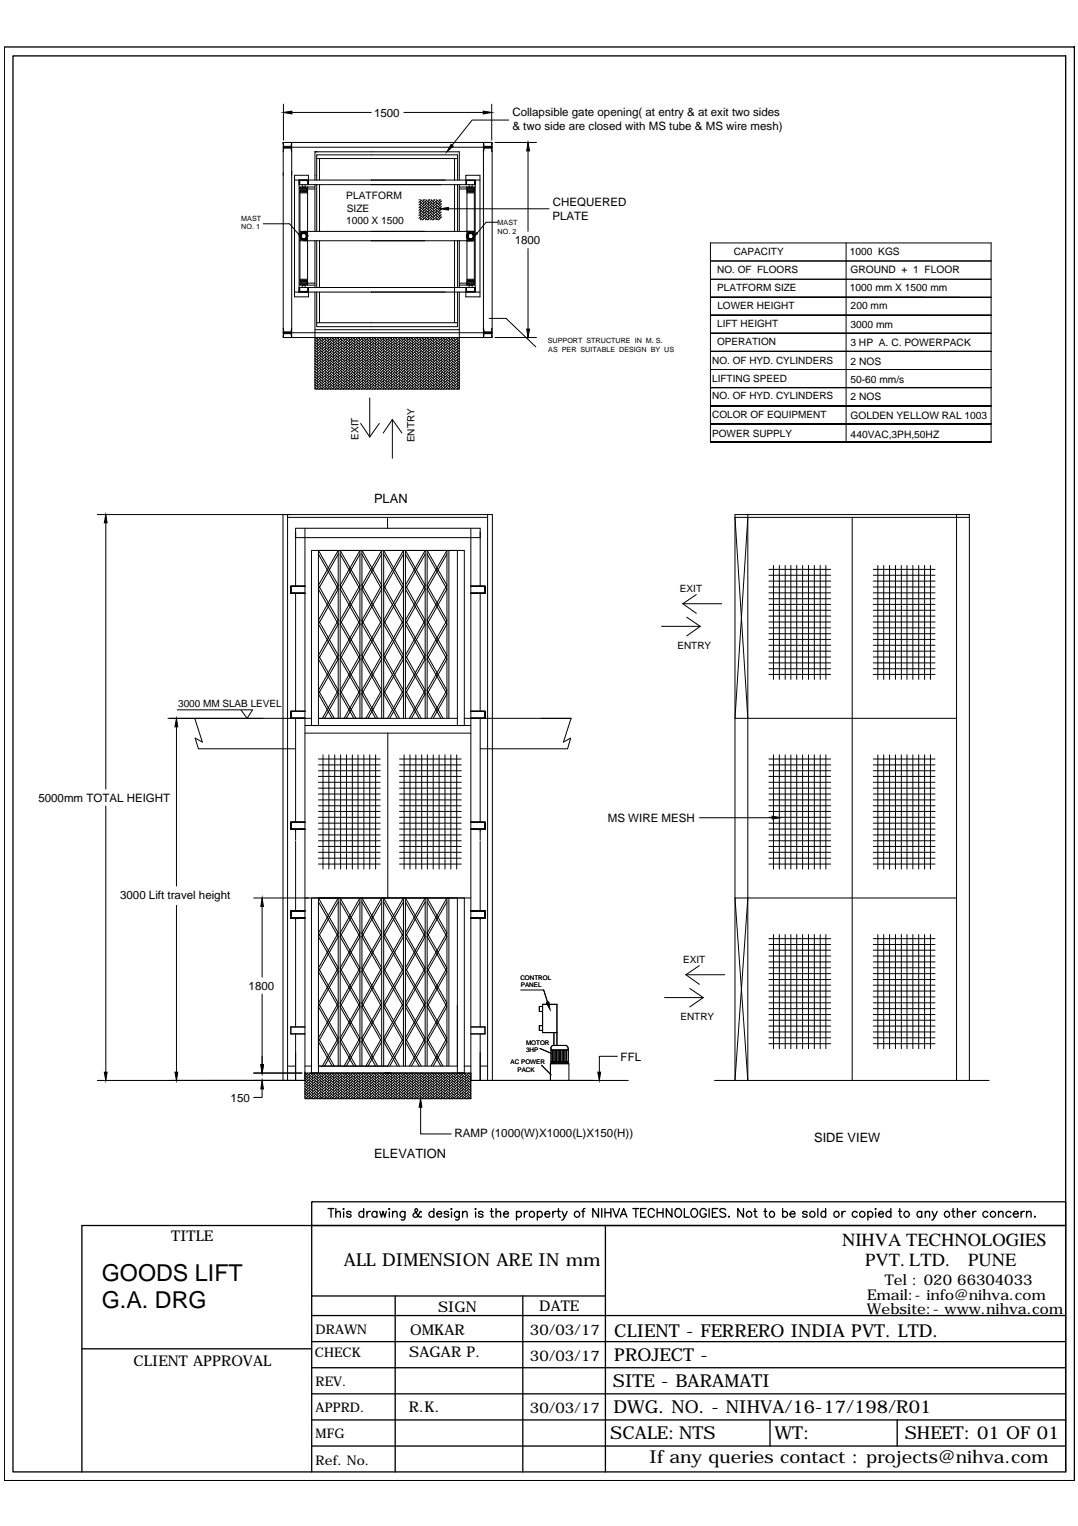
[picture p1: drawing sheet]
<svg xmlns="http://www.w3.org/2000/svg" width="210mm" height="297mm" viewBox="0 0 210 297" stroke-linecap="round" stroke-linejoin="round" font-family="sans-serif">
<defs><g id="words">
<g font-size="4.5">
<text x="19.8" y="249.4">GOODS LIFT</text>
<text x="19.8" y="254.7">G.A. DRG</text>
</g>
<g font-size="3.6">
<text x="164" y="242.4">NIHVA TECHNOLOGIES</text>
<text x="168.5" y="246.5">PVT. LTD.</text>
<text x="188.5" y="246.5">PUNE</text>
</g>
<g font-size="3.5">
<text x="67" y="246.5">ALL DIMENSION ARE IN mm</text>
<text x="119.6" y="260.3">CLIENT - FERRERO INDIA PVT. LTD.</text>
<text x="119.6" y="264.9">PROJECT -</text>
<text x="119.3" y="270">SITE - BARAMATI</text>
<text x="119.5" y="275.1">DWG. NO. - NIHVA/16-17/198/R01</text>
<text x="118.8" y="280.2">SCALE:NTS</text>
<text x="150.8" y="280.1">WT:</text>
<text x="176.2" y="280.2">SHEET: 01 OF 01</text>
<text x="126.5" y="284.9">If any queries contact : projects@nihva.com</text>
</g>
<g font-size="2.9">
<text x="33.3" y="241.6">TITLE</text>
<text x="172.3" y="250.1">Tel : 020 66304033</text>
<text x="85.3" y="255.4">SIGN</text>
<text x="105" y="255.1">DATE</text>
<text x="168.8" y="255.8">Website:- www.nihva.com</text>
<text x="168.9" y="253">Email:- info@nihva.com</text>
<text x="79.9" y="259.8">OMKAR</text>
<text x="103.2" y="259.8">30/03/17</text>
<text x="26" y="265.9">CLIENT APPROVAL</text>
<text x="79.7" y="264.2">SAGAR P.</text>
<text x="103.2" y="264.9">30/03/17</text>
<text x="79.6" y="274.8">R.K.</text>
<text x="103.2" y="275">30/03/17</text>
</g>
<g font-size="2.6">
<text x="61.5" y="259.7">DRAWN</text>
<text x="61.3" y="264.2">CHECK</text>
<text x="61.5" y="269.8">REV.</text>
<text x="61.5" y="274.9">APPRD.</text>
<text x="61.5" y="280">MFG</text>
<text x="61.5" y="285.1">Ref. No.</text>
</g>
<g font-size="2.5">
<text x="72.8" y="97.8">PLAN</text>
<text x="72.8" y="225.5">ELEVATION</text>
<text x="158.5" y="222.3">SIDE VIEW</text>
</g>
<g font-size="2.2">
<text x="72.8" y="22.7">1500</text>
<text x="99.8" y="22.6">Collapsible gate opening( at entry &amp; at exit two sides</text>
<text x="99.8" y="25.4">&amp; two side are closed with MS tube &amp; MS wire mesh)</text>
<text x="107.6" y="40.1">CHEQUERED</text>
<text x="100.2" y="47.5">1800</text>
<text x="107.6" y="42.8">PLATE</text>
<text x="7.5" y="156">5000mm TOTAL HEIGHT</text>
<text x="118.3" y="160">MS WIRE MESH</text>
<text x="23.4" y="174.9">3000 Lift travel height</text>
<text x="48.4" y="192.7">1800</text>
<text x="120.8" y="206.5">FFL</text>
<text x="44.9" y="214.4">150</text>
<text x="88.5" y="221.3">RAMP (1000(W)X1000(L)X150(H))</text>
</g>
<g font-size="2">
<text x="67.4" y="38.8">PLATFORM</text>
<text x="67.5" y="41.2">SIZE</text>
<text x="67.4" y="43.6">1000 X 1500</text>
<text x="165.5" y="49.7">1000 KGS</text>
<text x="165.6" y="53.2">GROUND + 1 FLOOR</text>
<text x="165.5" y="56.7">1000 mm X 1500 mm</text>
<text x="165.6" y="63.8">3000 mm</text>
<text x="165.6" y="60.2">200 mm</text>
<text x="165.6" y="67.3">3 HP A. C. POWERPACK</text>
<text x="165.6" y="71">2 NOS</text>
<text x="165.6" y="74.6">50-60 mm/s</text>
<text x="165.6" y="77.9">2 NOS</text>
<text x="165.6" y="81.5">GOLDEN YELLOW RAL 1003</text>
<text x="165.6" y="85.3">440VAC,3PH,50HZ</text>
</g>
<g font-size="1.9">
<text x="139.6" y="53.2">NO. OF FLOORS</text>
<text x="142.9" y="49.7">CAPACITY</text>
<text x="139.6" y="56.7">PLATFORM SIZE</text>
<text x="139.6" y="63.6">LIFT HEIGHT</text>
<text x="139.7" y="60.1">LOWER HEIGHT</text>
<text x="138.7" y="70.8">NO. OF HYD. CYLINDERS</text>
<text x="139.6" y="67.1">OPERATION</text>
<text x="138.7" y="74.4">LIFTING SPEED</text>
<text x="138.7" y="77.7">NO. OF HYD. CYLINDERS</text>
<text x="138.7" y="81.4">COLOR OF EQUIPMENT</text>
<text x="69.8" y="85.6" transform="rotate(-90 69.8 85.6)">EXIT</text>
<text x="80.7" y="86.1" transform="rotate(-90 80.7 86.1)">ENTRY</text>
<text x="138.7" y="85.1">POWER SUPPLY</text>
<text x="132.4" y="115.3">EXIT</text>
<text x="131.9" y="126.2">ENTRY</text>
<text x="34.7" y="137.6">3000 MM SLAB LEVEL</text>
<text x="133" y="187.5">EXIT</text>
<text x="132.5" y="198.5">ENTRY</text>
</g>
<g font-size="1.4">
<text x="47" y="42.9">MAST</text>
<text x="47" y="44.7">NO. 1</text>
<text x="96.9" y="43.8">MAST</text>
<text x="96.9" y="45.5">NO. 2</text>
<text x="106.7" y="66.8">SUPPORT STRUCTURE IN M. S.</text>
<text x="106.8" y="68.5">AS PER SUITABLE DESIGN BY US</text>
</g>
<g font-size="1.2">
<text x="101.3" y="190.8">CONTROL</text>
<text x="101.4" y="192.2">PANEL</text>
<text x="102.4" y="203.5">MOTOR</text>
<text x="99.4" y="207.1">AC POWER</text>
<text x="100.8" y="208.7">PACK</text>
<text x="102.4" y="204.7">3HP</text>
</g>
</g></defs>
<!-- layer: 0 -->
<g fill="none" stroke="#000" stroke-width=".19">
<path d="M55.1 29.5l.1-.7h1.5l.1 .7M55.1 27.9v37.8h40.7v-38h-40.7l.1 .8h1.5l.1-.6v37.7l-.1-.7h-1.5l-.1 .7M55.1 28.7h40.7M55.2 20.3v7M56.8 21.9h15.5M57.3 35.1h36.2M58.2 35.1v21.8M58.2 35.9h34.3M58.3 35.9v-.8h1.7v.8M58.4 35.1v.8M58.4 36.6h1.5M58.4 37.4h1.5"/>
<path d="M58.4 37.5h1.5M58.5 36.7h1.3v.6h-1.3zM58.5 37.1h1.3M58.5 36.8h1.3M58.5 37h1.3M58.9 35.9v.5M59.4 35.9v.5M59.9 36.4v19.1M59.9 36.8h1.4M59.9 35.1v.8M60.1 35.9v-1.8h-2.8v23.7h2.8v-1.8M61.3 35.1v-5.6h28.1v5.6"/>
<path d="M61.3 35.9v9.1M61.3 36.4h-2.9v19.1h2.9M61.7 35.1v-5h27.4v5M61.7 30.9h27.4M61.7 35.9v9.1M62.2 30.9v4.2M62.2 35.9v9.1M78.6 21.9h15.5M81.6 38.9h.1M81.8 39.8l.7 .7M81.8 39.2l.7 .8M81.9 38.9l.6 .6"/>
<path d="M82 39l-.4 .4M82 39.5l-.4 .4M82.4 38.9l.1 .1M82.7 38.9l-.4 .3M82.8 39.8l.8 .7M82.8 39.2l.8 .8M82.9 38.9l.7 .6M83 39l-.7 .8M83 39.5l-.7 .8M83.4 38.9l.2 .1M83.7 38.9l-.4 .3M83.8 39.8l.8 .7"/>
<path d="M83.8 39.2l.8 .8M83.9 38.9l.7 .6M84.1 39l-.8 .8M84.1 39.5l-.8 .8M84.4 38.9l.2 .1M84.7 38.9l-.4 .3M84.8 39.8l.8 .7M84.8 39.2l.8 .8M85 38.9l.6 .6M85.1 39l-.8 .8M85.1 39.5l-.8 .8M85.5 38.9l.1 .1"/>
<path d="M85.8 38.9l-.4 .3M85.9 39.8h.1M85.9 39.2h.1M85.9 39.2l-.5 .6M85.9 39.7l-.5 .6M88.5 30.9v4.2M88.5 35.9v9.1M89.1 35.9v9.1M89.4 36.4h3v19.1h-3M89.4 36.8h1.5M89.4 35.9v9.1M90.7 35.9v-1.8h2.8v23.7h-2.8v-1.8"/>
<path d="M90.8 35.9v-.8h1.6v.8M90.9 36.6h1.5M90.9 37.4h1.5M90.9 37.5h1.5M90.9 36.4v19.1M91 36.7h1.3v.6h-1.3zM91 37.1h1.3M91 36.8h1.3M91 37h1.3M91.3 35.9v.5M91.9 35.9v.5M92.5 35.1v21.8"/>
<path d="M94.1 29.5l.2-.7h1.4l.1 .7M95.7 20.3v7M95.8 27.9l-.1 .6h-1.4l-.2-.6v37.7l.2-.7h1.4l.1 .7M96.4 27.7h8.1M99 23.4h-7.1l-3.9 4.9M102.8 29.4v15.6M51.3 43.6h5.1l1.7 2M57.3 56.9h36.2M58.1 45.6l.1 .1zM58.2 56h34.3M58.3 56v.8h1.7v-.8M58.4 56v.7h1.5v-.7"/>
<path d="M58.4 55.3h1.5M58.4 54.5h1.5M58.4 54.4h1.5M58.4 45h34M58.4 45.2h1.5M58.4 46.9h34M58.4 46.7h1.5M58.5 54.6h1.3v.6h-1.3zM58.5 54.8h1.3M58.5 55.1h1.3M58.5 54.9h1.3M58.9 55.5v.5"/>
<path d="M59.4 55.5v.5M59.9 55.1h1.4M61.3 46.9v9.1M61.3 56.9v18.8h28.1v-18.8M61.7 46.9v9.1M61.7 56.9v6.7h27.4v-6.7M62.2 46.9v9.1M62.2 56.9v5.9M81.8 42.3l.4 .5M81.8 41.8l.7 .8M81.8 41.3l.7 .8M81.8 40.8l.7 .7"/>
<path d="M81.8 40.3l.7 .7M82 40l-.4 .5M82 40.5l-.4 .5M82 41l-.4 .5M82 41.5l-.4 .5M82 42.1l-.4 .4M82 42.6l-.2 .2M82.8 42.3l.5 .5M82.8 41.8l.8 .8M82.8 41.3l.8 .8M82.8 40.8l.8 .7M82.8 40.3l.8 .7"/>
<path d="M83 40l-.7 .8M83 40.5l-.7 .8M83 41l-.7 .8M83 41.5l-.7 .8M83 42.1l-.7 .7M83 42.6l-.2 .2M83.8 42.3l.5 .5M83.8 41.8l.8 .8M83.8 41.3l.8 .8M83.8 40.8l.8 .7M83.8 40.3l.8 .7M84.1 40l-.8 .8"/>
<path d="M84.1 40.5l-.8 .8M84.1 41l-.8 .8M84.1 41.5l-.8 .8M84.1 42.1l-.8 .7M84.1 42.6l-.3 .2M84.8 42.3l.5 .5M84.8 41.8l.8 .8M84.8 41.3l.8 .8M84.8 40.8l.8 .7M84.8 40.3l.8 .7M85.1 40l-.8 .8M85.1 40.5l-.8 .8"/>
<path d="M85.1 41l-.8 .8M85.1 41.5l-.8 .8M85.1 42.1l-.7 .7M85.1 42.6l-.2 .2M85.9 42.3h.1M85.9 40.3h.1M85.9 41.3l-.5 .5M85.9 40.3l-.5 .5M85.9 40.8l-.5 .5M85.9 41.8l-.5 .5M85.9 42.3l-.5 .5M87.3 40.6h19.6"/>
<path d="M88.5 46.9v15.9M89.1 46.9v9.1M89.4 55.1h1.5M89.4 46.9v9.1M90.8 56v.8h1.6v-.8M90.8 56.7h1.6M90.9 55.3h1.5M90.9 54.5h1.5M90.9 54.4h1.5M90.9 45.2h1.5M90.9 46.7h1.5M91 54.6h1.3v.6h-1.3z"/>
<path d="M91 54.8h1.3M91 55.1h1.3M91 54.9h1.3M91.3 55.5v.5M91.9 55.5v.5M92.8 45.3l.1 .2-.4 .3zM96.9 43.3h-2.3l-1.7 2.1M102.8 48.4v15.7M138.3 54.4h54.7M138.3 50.8h54.7M138.3 57.9h54.7M138.3 47.3h54.7v38.7h-54.7z"/>
<path d="M164.7 47.3v38.7M55.1 64l.1 .6h1.5l.1-.6M55.1 64.8h40.7M61.3 65.8l.2-.1 .5 .5M61.3 75.3l.5 .4M61.3 74.8l.7 .6M61.3 74.3l.7 .6M61.3 73.8l.7 .6M61.3 73.3l.7 .6M61.3 72.8l.7 .6M61.3 72.3l.7 .6M61.3 71.7l.7 .7"/>
<path d="M61.3 71.2l.7 .6M61.3 70.7l.7 .6M61.3 70.2l.7 .6M61.3 69.7l.7 .6M61.3 69.2l.7 .6M61.3 68.7l.7 .6M61.3 68.1l.7 .7M61.3 67.6l.7 .6M61.3 67.1l.7 .6M61.3 66.6l.7 .6M61.3 66.1l.7 .6M61.3 64.2h28.1"/>
<path d="M61.5 66.2l-.2 .1M61.5 66.7l-.2 .1M61.5 67.2l-.2 .2M61.5 67.7l-.2 .2M61.5 68.2l-.2 .2M61.5 68.8l-.2 .1M61.5 69.3l-.2 .1M61.5 69.8l-.2 .1M61.5 70.3l-.2 .1M61.5 70.8l-.2 .2M61.5 71.3l-.2 .2M61.5 71.8l-.2 .2"/>
<path d="M61.5 72.4l-.2 .1M61.5 72.9l-.2 .1M61.5 73.4l-.2 .1M61.5 73.9l-.2 .1M61.5 74.4l-.2 .1M61.5 74.9l-.2 .2M61.5 75.4l-.2 .2M61.7 62.8h27.4M62 65.7l-.3 .3M62.2 75.7h.1M62.2 75.2l.6 .5M62.2 74.7l.8 .7"/>
<path d="M62.2 74.2l.8 .7M62.2 73.7l.8 .7M62.2 73.2l.8 .7M62.2 72.6l.8 .8M62.2 72.1l.8 .8M62.2 71.6l.8 .8M62.2 71.1l.8 .7M62.2 70.6l.8 .7M62.2 70.1l.8 .7M62.2 69.6l.8 .7M62.2 69l.8 .8M62.2 68.5l.8 .8"/>
<path d="M62.2 68l.8 .8M62.2 67.5l.8 .7M62.2 67l.8 .7M62.2 66.5l.8 .7M62.2 66l.8 .7M62.5 65.7l-.8 .8M62.5 66.2l-.8 .8M62.5 66.7l-.8 .8M62.5 67.2l-.8 .8M62.5 67.7l-.8 .8M62.5 68.2l-.8 .8M62.5 68.8l-.8 .8"/>
<path d="M62.5 69.3l-.8 .8M62.5 69.8l-.8 .8M62.5 70.3l-.8 .8M62.5 70.8l-.8 .8M62.5 71.3l-.8 .8M62.5 71.8l-.8 .8M62.5 72.4l-.8 .8M62.5 72.9l-.8 .8M62.5 73.4l-.8 .8M62.5 73.9l-.8 .8M62.5 74.4l-.8 .8M62.5 74.9l-.8 .8"/>
<path d="M62.5 75.4l-.3 .3M62.5 65.7l.5 .5M63 65.7l-.3 .3M63.3 75.7h.1M63.3 75.2l.5 .5M63.3 74.7l.7 .7M63.3 74.2l.7 .7M63.3 73.7l.7 .7M63.3 73.2l.7 .7M63.3 72.6l.7 .8M63.3 72.1l.7 .8M63.3 71.6l.7 .8"/>
<path d="M63.3 71.1l.7 .7M63.3 70.6l.7 .7M63.3 70.1l.7 .7M63.3 69.6l.7 .7M63.3 69l.7 .8M63.3 68.5l.7 .8M63.3 68l.7 .8M63.3 67.5l.7 .7M63.3 67l.7 .7M63.3 66.5l.7 .7M63.3 66l.7 .7M63.5 65.7l-.8 .8"/>
<path d="M63.5 66.2l-.8 .8M63.5 66.7l-.8 .8M63.5 67.2l-.8 .8M63.5 67.7l-.8 .8M63.5 68.2l-.8 .8M63.5 68.8l-.8 .8M63.5 69.3l-.8 .8M63.5 69.8l-.8 .8M63.5 70.3l-.8 .8M63.5 70.8l-.8 .8M63.5 71.3l-.8 .8M63.5 71.8l-.8 .8"/>
<path d="M63.5 72.4l-.8 .8M63.5 72.9l-.8 .8M63.5 73.4l-.8 .8M63.5 73.9l-.8 .8M63.5 74.4l-.8 .8M63.5 74.9l-.8 .8M63.5 75.4l-.3 .3M63.5 65.7l.5 .5M64 65.7l-.2 .3M64.3 75.7h.1M64.3 75.2l.5 .5M64.3 74.7l.8 .7"/>
<path d="M64.3 74.2l.8 .7M64.3 73.7l.8 .7M64.3 73.2l.8 .7M64.3 72.6l.8 .8M64.3 72.1l.8 .8M64.3 71.6l.8 .8M64.3 71.1l.8 .7M64.3 70.6l.8 .7M64.3 70.1l.8 .7M64.3 69.6l.8 .7M64.3 69l.8 .8M64.3 68.5l.8 .8"/>
<path d="M64.3 68l.8 .8M64.3 67.5l.8 .7M64.3 67l.8 .7M64.3 66.5l.8 .7M64.3 66l.8 .7M64.5 66.2l-.7 .8M64.5 66.7l-.7 .8M64.5 67.2l-.7 .8M64.5 67.7l-.7 .8M64.5 68.2l-.7 .8M64.5 68.8l-.7 .8M64.5 69.3l-.7 .8"/>
<path d="M64.5 69.8l-.7 .8M64.5 70.3l-.7 .8M64.5 70.8l-.7 .8M64.5 71.3l-.7 .8M64.5 71.8l-.7 .8M64.5 72.4l-.7 .8M64.5 72.9l-.7 .8M64.5 73.4l-.7 .8M64.5 73.9l-.7 .8M64.5 74.4l-.7 .8M64.5 74.9l-.7 .8M64.5 75.4l-.3 .3"/>
<path d="M65.1 66.2l-.6-.5-.7 .8M65.1 65.7l-.3 .3M65.3 75.7h.1M65.3 75.2l.6 .5M65.3 74.7l.8 .7M65.3 74.2l.8 .7M65.3 73.7l.8 .7M65.3 73.2l.8 .7M65.3 72.6l.8 .8M65.3 72.1l.8 .8M65.3 71.6l.8 .8M65.3 71.1l.8 .7"/>
<path d="M65.3 70.6l.8 .7M65.3 70.1l.8 .7M65.3 69.6l.8 .7M65.3 69l.8 .8M65.3 68.5l.8 .8M65.3 68l.8 .8M65.3 67.5l.8 .7M65.3 67l.8 .7M65.3 66.5l.8 .7M65.3 66l.8 .7M65.6 66.2l-.8 .8M65.6 66.7l-.8 .8"/>
<path d="M65.6 67.2l-.8 .8M65.6 67.7l-.8 .8M65.6 68.2l-.8 .8M65.6 68.8l-.8 .8M65.6 69.3l-.8 .8M65.6 69.8l-.8 .8M65.6 70.3l-.8 .8M65.6 70.8l-.8 .8M65.6 71.3l-.8 .8M65.6 71.8l-.8 .8M65.6 72.4l-.8 .8M65.6 72.9l-.8 .8"/>
<path d="M65.6 73.4l-.8 .8M65.6 73.9l-.8 .8M65.6 74.4l-.8 .8M65.6 74.9l-.8 .8M65.6 75.4l-.3 .3M66.1 66.2l-.5-.5-.8 .8M66.1 65.7l-.3 .3M66.3 75.7h.1M66.3 75.2l.6 .5M66.3 74.7l.8 .7M66.3 74.2l.8 .7M66.3 73.7l.8 .7"/>
<path d="M66.3 73.2l.8 .7M66.3 72.6l.8 .8M66.3 72.1l.8 .8M66.3 71.6l.8 .8M66.3 71.1l.8 .7M66.3 70.6l.8 .7M66.3 70.1l.8 .7M66.3 69.6l.8 .7M66.3 69l.8 .8M66.3 68.5l.8 .8M66.3 68l.8 .8M66.3 67.5l.8 .7"/>
<path d="M66.3 67l.8 .7M66.3 66.5l.8 .7M66.3 66l.8 .7M66.6 65.7l-.8 .8M66.6 66.2l-.8 .8M66.6 66.7l-.8 .8M66.6 67.2l-.8 .8M66.6 67.7l-.8 .8M66.6 68.2l-.8 .8M66.6 68.8l-.8 .8M66.6 69.3l-.8 .8M66.6 69.8l-.8 .8"/>
<path d="M66.6 70.3l-.8 .8M66.6 70.8l-.8 .8M66.6 71.3l-.8 .8M66.6 71.8l-.8 .8M66.6 72.4l-.8 .8M66.6 72.9l-.8 .8M66.6 73.4l-.8 .8M66.6 73.9l-.8 .8M66.6 74.4l-.8 .8M66.6 74.9l-.8 .8M66.6 75.4l-.3 .3M66.6 65.7l.5 .5"/>
<path d="M67.1 65.7l-.2 .3M67.4 75.7h.1M67.4 75.2l.5 .5M67.4 74.7l.7 .7M67.4 74.2l.7 .7M67.4 73.7l.7 .7M67.4 73.2l.7 .7M67.4 72.6l.7 .8M67.4 72.1l.7 .8M67.4 71.6l.7 .8M67.4 71.1l.7 .7M67.4 70.6l.7 .7"/>
<path d="M67.4 70.1l.7 .7M67.4 69.6l.7 .7M67.4 69l.7 .8M67.4 68.5l.7 .8M67.4 68l.7 .8M67.4 67.5l.7 .7M67.4 67l.7 .7M67.4 66.5l.7 .7M67.4 66l.7 .7M67.6 66.2l-.7 .8M67.6 66.7l-.7 .8M67.6 67.2l-.7 .8"/>
<path d="M67.6 67.7l-.7 .8M67.6 68.2l-.7 .8M67.6 68.8l-.7 .8M67.6 69.3l-.7 .8M67.6 69.8l-.7 .8M67.6 70.3l-.7 .8M67.6 70.8l-.7 .8M67.6 71.3l-.7 .8M67.6 71.8l-.7 .8M67.6 72.4l-.7 .8M67.6 72.9l-.7 .8M67.6 73.4l-.7 .8"/>
<path d="M67.6 73.9l-.7 .8M67.6 74.4l-.7 .8M67.6 74.9l-.7 .8M67.6 75.4l-.3 .3M68.1 66.2l-.5-.5-.7 .8M68.1 65.7l-.2 .3M68.4 75.7h.1M68.4 75.2l.5 .5M68.4 74.7l.8 .7M68.4 74.2l.8 .7M68.4 73.7l.8 .7M68.4 73.2l.8 .7"/>
<path d="M68.4 72.6l.8 .8M68.4 72.1l.8 .8M68.4 71.6l.8 .8M68.4 71.1l.8 .7M68.4 70.6l.8 .7M68.4 70.1l.8 .7M68.4 69.6l.8 .7M68.4 69l.8 .8M68.4 68.5l.8 .8M68.4 68l.8 .8M68.4 67.5l.8 .7M68.4 67l.8 .7"/>
<path d="M68.4 66.5l.8 .7M68.4 66l.8 .7M68.7 66.2l-.8 .8M68.7 66.7l-.8 .8M68.7 67.2l-.8 .8M68.7 67.7l-.8 .8M68.7 68.2l-.8 .8M68.7 68.8l-.8 .8M68.7 69.3l-.8 .8M68.7 69.8l-.8 .8M68.7 70.3l-.8 .8M68.7 70.8l-.8 .8"/>
<path d="M68.7 71.3l-.8 .8M68.7 71.8l-.8 .8M68.7 72.4l-.8 .8M68.7 72.9l-.8 .8M68.7 73.4l-.8 .8M68.7 73.9l-.8 .8M68.7 74.4l-.8 .8M68.7 74.9l-.8 .8M68.7 75.4l-.3 .3M69.2 66.2l-.5-.5-.8 .8M69.2 65.7l-.3 .3M69.4 75.7h.1"/>
<path d="M69.4 75.2l.6 .5M69.4 74.7l.8 .7M69.4 74.2l.8 .7M69.4 73.7l.8 .7M69.4 73.2l.8 .7M69.4 72.6l.8 .8M69.4 72.1l.8 .8M69.4 71.6l.8 .8M69.4 71.1l.8 .7M69.4 70.6l.8 .7M69.4 70.1l.8 .7M69.4 69.6l.8 .7"/>
<path d="M69.4 69l.8 .8M69.4 68.5l.8 .8M69.4 68l.8 .8M69.4 67.5l.8 .7M69.4 67l.8 .7M69.4 66.5l.8 .7M69.4 66l.8 .7M69.7 65.7l-.8 .8M69.7 66.2l-.8 .8M69.7 66.7l-.8 .8M69.7 67.2l-.8 .8M69.7 67.7l-.8 .8"/>
<path d="M69.7 68.2l-.8 .8M69.7 68.8l-.8 .8M69.7 69.3l-.8 .8M69.7 69.8l-.8 .8M69.7 70.3l-.8 .8M69.7 70.8l-.8 .8M69.7 71.3l-.8 .8M69.7 71.8l-.8 .8M69.7 72.4l-.8 .8M69.7 72.9l-.8 .8M69.7 73.4l-.8 .8M69.7 73.9l-.8 .8"/>
<path d="M69.7 74.4l-.8 .8M69.7 74.9l-.8 .8M69.7 75.4l-.3 .3M69.7 65.7l.5 .5M70.2 65.7l-.3 .3M70.5 75.7h.1M70.5 75.2l.5 .5M70.5 74.7l.7 .7M70.5 74.2l.7 .7M70.5 73.7l.7 .7M70.5 73.2l.7 .7M70.5 72.6l.7 .8"/>
<path d="M70.5 72.1l.7 .8M70.5 71.6l.7 .8M70.5 71.1l.7 .7M70.5 70.6l.7 .7M70.5 70.1l.7 .7M70.5 69.6l.7 .7M70.5 69l.7 .8M70.5 68.5l.7 .8M70.5 68l.7 .8M70.5 67.5l.7 .7M70.5 67l.7 .7M70.5 66.5l.7 .7"/>
<path d="M70.5 66l.7 .7M70.7 65.7l-.8 .8M70.7 66.2l-.8 .8M70.7 66.7l-.8 .8M70.7 67.2l-.8 .8M70.7 67.7l-.8 .8M70.7 68.2l-.8 .8M70.7 68.8l-.8 .8M70.7 69.3l-.8 .8M70.7 69.8l-.8 .8M70.7 70.3l-.8 .8M70.7 70.8l-.8 .8"/>
<path d="M70.7 71.3l-.8 .8M70.7 71.8l-.8 .8M70.7 72.4l-.8 .8M70.7 72.9l-.8 .8M70.7 73.4l-.8 .8M70.7 73.9l-.8 .8M70.7 74.4l-.8 .8M70.7 74.9l-.8 .8M70.7 75.4l-.3 .3M70.7 65.7l.5 .5M71.2 65.7l-.2 .3M71.5 75.7h.1"/>
<path d="M71.5 75.2l.5 .5M71.5 74.7l.7 .7M71.5 74.2l.7 .7M71.5 73.7l.7 .7M71.5 73.2l.7 .7M71.5 72.6l.7 .8M71.5 72.1l.7 .8M71.5 71.6l.7 .8M71.5 71.1l.7 .7M71.5 70.6l.7 .7M71.5 70.1l.7 .7M71.5 69.6l.7 .7"/>
<path d="M71.5 69l.7 .8M71.5 68.5l.7 .8M71.5 68l.7 .8M71.5 67.5l.7 .7M71.5 67l.7 .7M71.5 66.5l.7 .7M71.5 66l.7 .7M71.7 66.2l-.7 .8M71.7 66.7l-.7 .8M71.7 67.2l-.7 .8M71.7 67.7l-.7 .8M71.7 68.2l-.7 .8"/>
<path d="M71.7 68.8l-.7 .8M71.7 69.3l-.7 .8M71.7 69.8l-.7 .8M71.7 70.3l-.7 .8M71.7 70.8l-.7 .8M71.7 71.3l-.7 .8M71.7 71.8l-.7 .8M71.7 72.4l-.7 .8M71.7 72.9l-.7 .8M71.7 73.4l-.7 .8M71.7 73.9l-.7 .8M71.7 74.4l-.7 .8"/>
<path d="M71.7 74.9l-.7 .8M71.7 75.4l-.3 .3M72 77.5v7.5M72.2 66.2l-.5-.5-.7 .8M72.2 65.7l-.2 .3M72.5 75.7h.1M72.5 75.2l.6 .5M72.5 74.7l.8 .7M72.5 74.2l.8 .7M72.5 73.7l.8 .7M72.5 73.2l.8 .7M72.5 72.6l.8 .8"/>
<path d="M72.5 72.1l.8 .8M72.5 71.6l.8 .8M72.5 71.1l.8 .7M72.5 70.6l.8 .7M72.5 70.1l.8 .7M72.5 69.6l.8 .7M72.5 69l.8 .8M72.5 68.5l.8 .8M72.5 68l.8 .8M72.5 67.5l.8 .7M72.5 67l.8 .7M72.5 66.5l.8 .7"/>
<path d="M72.5 66l.8 .7M72.8 66.2l-.8 .8M72.8 66.7l-.8 .8M72.8 67.2l-.8 .8M72.8 67.7l-.8 .8M72.8 68.2l-.8 .8M72.8 68.8l-.8 .8M72.8 69.3l-.8 .8M72.8 69.8l-.8 .8M72.8 70.3l-.8 .8M72.8 70.8l-.8 .8M72.8 71.3l-.8 .8"/>
<path d="M72.8 71.8l-.8 .8M72.8 72.4l-.8 .8M72.8 72.9l-.8 .8M72.8 73.4l-.8 .8M72.8 73.9l-.8 .8M72.8 74.4l-.8 .8M72.8 74.9l-.8 .8M72.8 75.4l-.3 .3M73.3 66.2l-.5-.5-.8 .8M73.3 65.7l-.3 .3M73.5 75.7h.1M73.5 75.2l.6 .5"/>
<path d="M73.5 74.7l.8 .7M73.5 74.2l.8 .7M73.5 73.7l.8 .7M73.5 73.2l.8 .7M73.5 72.6l.8 .8M73.5 72.1l.8 .8M73.5 71.6l.8 .8M73.5 71.1l.8 .7M73.5 70.6l.8 .7M73.5 70.1l.8 .7M73.5 69.6l.8 .7M73.5 69l.8 .8"/>
<path d="M73.5 68.5l.8 .8M73.5 68l.8 .8M73.5 67.5l.8 .7M73.5 67l.8 .7M73.5 66.5l.8 .7M73.5 66l.8 .7M73.8 66.2l-.8 .8M73.8 66.7l-.8 .8M73.8 67.2l-.8 .8M73.8 67.7l-.8 .8M73.8 68.2l-.8 .8M73.8 68.8l-.8 .8"/>
<path d="M73.8 69.3l-.8 .8M73.8 69.8l-.8 .8M73.8 70.3l-.8 .8M73.8 70.8l-.8 .8M73.8 71.3l-.8 .8M73.8 71.8l-.8 .8M73.8 72.4l-.8 .8M73.8 72.9l-.8 .8M73.8 73.4l-.8 .8M73.8 73.9l-.8 .8M73.8 74.4l-.8 .8M73.8 74.9l-.8 .8"/>
<path d="M73.8 75.4l-.3 .3M74.3 65.7l-.2 .3M74.3 66.2l-.5-.5-.8 .8M74.6 75.7h.1M74.6 75.2l.5 .5M74.6 74.7l.7 .7M74.6 74.2l.7 .7M74.6 73.7l.7 .7M74.6 73.2l.7 .7M74.6 72.6l.7 .8M74.6 72.1l.7 .8M74.6 71.6l.7 .8"/>
<path d="M74.6 71.1l.7 .7M74.6 70.6l.7 .7M74.6 70.1l.7 .7M74.6 69.6l.7 .7M74.6 69l.7 .8M74.6 68.5l.7 .8M74.6 68l.7 .8M74.6 67.5l.7 .7M74.6 67l.7 .7M74.6 66.5l.7 .7M74.6 66l.7 .7M74.8 65.7l-.7 .8"/>
<path d="M74.8 66.2l-.7 .8M74.8 66.7l-.7 .8M74.8 67.2l-.7 .8M74.8 67.7l-.7 .8M74.8 68.2l-.7 .8M74.8 68.8l-.7 .8M74.8 69.3l-.7 .8M74.8 69.8l-.7 .8M74.8 70.3l-.7 .8M74.8 70.8l-.7 .8M74.8 71.3l-.7 .8M74.8 71.8l-.7 .8"/>
<path d="M74.8 72.4l-.7 .8M74.8 72.9l-.7 .8M74.8 73.4l-.7 .8M74.8 73.9l-.7 .8M74.8 74.4l-.7 .8M74.8 74.9l-.7 .8M74.8 75.4l-.3 .3M74.8 65.7l.5 .5M75.3 65.7l-.2 .3M75.6 75.7h.1M75.6 75.2l.5 .5M75.6 74.7l.8 .7"/>
<path d="M75.6 74.2l.8 .7M75.6 73.7l.8 .7M75.6 73.2l.8 .7M75.6 72.6l.8 .8M75.6 72.1l.8 .8M75.6 71.6l.8 .8M75.6 71.1l.8 .7M75.6 70.6l.8 .7M75.6 70.1l.8 .7M75.6 69.6l.8 .7M75.6 69l.8 .8M75.6 68.5l.8 .8"/>
<path d="M75.6 68l.8 .8M75.6 67.5l.8 .7M75.6 67l.8 .7M75.6 66.5l.8 .7M75.6 66l.8 .7M75.8 66.2l-.7 .8M75.8 66.7l-.7 .8M75.8 67.2l-.7 .8M75.8 67.7l-.7 .8M75.8 68.2l-.7 .8M75.8 68.8l-.7 .8M75.8 69.3l-.7 .8"/>
<path d="M75.8 69.8l-.7 .8M75.8 70.3l-.7 .8M75.8 70.8l-.7 .8M75.8 71.3l-.7 .8M75.8 71.8l-.7 .8M75.8 72.4l-.7 .8M75.8 72.9l-.7 .8M75.8 73.4l-.7 .8M75.8 73.9l-.7 .8M75.8 74.4l-.7 .8M75.8 74.9l-.7 .8M75.8 75.4l-.2 .3"/>
<path d="M76.4 66.2l-.6-.5-.7 .8M76.4 65.7l-.3 .3M76.6 75.7h.1M76.6 75.2l.6 .5M76.6 74.7l.8 .7M76.6 74.2l.8 .7M76.6 73.7l.8 .7M76.6 73.2l.8 .7M76.6 72.6l.8 .8M76.6 72.1l.8 .8M76.6 71.6l.8 .8M76.6 71.1l.8 .7"/>
<path d="M76.6 70.6l.8 .7M76.6 70.1l.8 .7M76.6 69.6l.8 .7M76.6 69l.8 .8M76.6 68.5l.8 .8M76.6 68l.8 .8M76.6 67.5l.8 .7M76.6 67l.8 .7M76.6 66.5l.8 .7M76.6 66l.8 .7M76.9 65.7l-.8 .8M76.9 66.2l-.8 .8"/>
<path d="M76.9 66.7l-.8 .8M76.9 67.2l-.8 .8M76.9 67.7l-.8 .8M76.9 68.2l-.8 .8M76.9 68.8l-.8 .8M76.9 69.3l-.8 .8M76.9 69.8l-.8 .8M76.9 70.3l-.8 .8M76.9 70.8l-.8 .8M76.9 71.3l-.8 .8M76.9 71.8l-.8 .8M76.9 72.4l-.8 .8"/>
<path d="M76.9 72.9l-.8 .8M76.9 73.4l-.8 .8M76.9 73.9l-.8 .8M76.9 74.4l-.8 .8M76.9 74.9l-.8 .8M76.9 75.4l-.3 .3M76.9 65.7l.5 .5M77.4 65.7l-.3 .3M77.7 75.7h.1M77.7 75.2l.5 .5M77.7 74.7l.7 .7M77.7 74.2l.7 .7"/>
<path d="M77.7 73.7l.7 .7M77.7 73.2l.7 .7M77.7 72.6l.7 .8M77.7 72.1l.7 .8M77.7 71.6l.7 .8M77.7 71.1l.7 .7M77.7 70.6l.7 .7M77.7 70.1l.7 .7M77.7 69.6l.7 .7M77.7 69l.7 .8M77.7 68.5l.7 .8M77.7 68l.7 .8"/>
<path d="M77.7 67.5l.7 .7M77.7 67l.7 .7M77.7 66.5l.7 .7M77.7 66l.7 .7M77.9 65.7l-.8 .8M77.9 66.2l-.8 .8M77.9 66.7l-.8 .8M77.9 67.2l-.8 .8M77.9 67.7l-.8 .8M77.9 68.2l-.8 .8M77.9 68.8l-.8 .8M77.9 69.3l-.8 .8"/>
<path d="M77.9 69.8l-.8 .8M77.9 70.3l-.8 .8M77.9 70.8l-.8 .8M77.9 71.3l-.8 .8M77.9 71.8l-.8 .8M77.9 72.4l-.8 .8M77.9 72.9l-.8 .8M77.9 73.4l-.8 .8M77.9 73.9l-.8 .8M77.9 74.4l-.8 .8M77.9 74.9l-.8 .8M77.9 75.4l-.3 .3"/>
<path d="M77.9 65.7l.5 .5M78.4 65.7l-.2 .3M78.7 75.7h.1M78.7 75.2l.5 .5M78.7 74.7l.7 .7M78.7 74.2l.7 .7M78.7 73.7l.7 .7M78.7 73.2l.7 .7M78.7 72.6l.7 .8M78.7 72.1l.7 .8M78.7 71.6l.7 .8M78.7 71.1l.7 .7"/>
<path d="M78.7 70.6l.7 .7M78.7 70.1l.7 .7M78.7 69.6l.7 .7M78.7 69l.7 .8M78.7 68.5l.7 .8M78.7 68l.7 .8M78.7 67.5l.7 .7M78.7 67l.7 .7M78.7 66.5l.7 .7M78.7 66l.7 .7M78.9 66.2l-.7 .8M78.9 66.7l-.7 .8"/>
<path d="M78.9 67.2l-.7 .8M78.9 67.7l-.7 .8M78.9 68.2l-.7 .8M78.9 68.8l-.7 .8M78.9 69.3l-.7 .8M78.9 69.8l-.7 .8M78.9 70.3l-.7 .8M78.9 70.8l-.7 .8M78.9 71.3l-.7 .8M78.9 71.8l-.7 .8M78.9 72.4l-.7 .8M78.9 72.9l-.7 .8"/>
<path d="M78.9 73.4l-.7 .8M78.9 73.9l-.7 .8M78.9 74.4l-.7 .8M78.9 74.9l-.7 .8M78.9 75.4l-.3 .3M79.4 66.2l-.5-.5-.7 .8M79.4 65.7l-.2 .3M79.7 75.7h.1M79.7 75.2l.5 .5M79.7 74.7l.8 .7M79.7 74.2l.8 .7M79.7 73.7l.8 .7"/>
<path d="M79.7 73.2l.8 .7M79.7 72.6l.8 .8M79.7 72.1l.8 .8M79.7 71.6l.8 .8M79.7 71.1l.8 .7M79.7 70.6l.8 .7M79.7 70.1l.8 .7M79.7 69.6l.8 .7M79.7 69l.8 .8M79.7 68.5l.8 .8M79.7 68l.8 .8M79.7 67.5l.8 .7"/>
<path d="M79.7 67l.8 .7M79.7 66.5l.8 .7M79.7 66l.8 .7M80 66.2l-.8 .8M80 66.7l-.8 .8M80 67.2l-.8 .8M80 67.7l-.8 .8M80 68.2l-.8 .8M80 68.8l-.8 .8M80 69.3l-.8 .8M80 69.8l-.8 .8M80 70.3l-.8 .8"/>
<path d="M80 70.8l-.8 .8M80 71.3l-.8 .8M80 71.8l-.8 .8M80 72.4l-.8 .8M80 72.9l-.8 .8M80 73.4l-.8 .8M80 73.9l-.8 .8M80 74.4l-.8 .8M80 74.9l-.8 .8M80 75.4l-.3 .3M80.5 66.2l-.5-.5-.8 .8M80.5 65.7l-.3 .3"/>
<path d="M80.7 75.7h.1M80.7 75.2l.6 .5M80.7 74.7l.8 .7M80.7 74.2l.8 .7M80.7 73.7l.8 .7M80.7 73.2l.8 .7M80.7 72.6l.8 .8M80.7 72.1l.8 .8M80.7 71.6l.8 .8M80.7 71.1l.8 .7M80.7 70.6l.8 .7M80.7 70.1l.8 .7"/>
<path d="M80.7 69.6l.8 .7M80.7 69l.8 .8M80.7 68.5l.8 .8M80.7 68l.8 .8M80.7 67.5l.8 .7M80.7 67l.8 .7M80.7 66.5l.8 .7M80.7 66l.8 .7M81 65.7l-.8 .8M81 66.2l-.8 .8M81 66.7l-.8 .8M81 67.2l-.8 .8"/>
<path d="M81 67.7l-.8 .8M81 68.2l-.8 .8M81 68.8l-.8 .8M81 69.3l-.8 .8M81 69.8l-.8 .8M81 70.3l-.8 .8M81 70.8l-.8 .8M81 71.3l-.8 .8M81 71.8l-.8 .8M81 72.4l-.8 .8M81 72.9l-.8 .8M81 73.4l-.8 .8"/>
<path d="M81 73.9l-.8 .8M81 74.4l-.8 .8M81 74.9l-.8 .8M81 75.4l-.3 .3M81 65.7l.5 .5M81.5 65.7l-.3 .3M81.8 75.7h.1M81.8 75.2l.5 .5M81.8 74.7l.7 .7M81.8 74.2l.7 .7M81.8 73.7l.7 .7M81.8 73.2l.7 .7"/>
<path d="M81.8 72.6l.7 .8M81.8 72.1l.7 .8M81.8 71.6l.7 .8M81.8 71.1l.7 .7M81.8 70.6l.7 .7M81.8 70.1l.7 .7M81.8 69.6l.7 .7M81.8 69l.7 .8M81.8 68.5l.7 .8M81.8 68l.7 .8M81.8 67.5l.7 .7M81.8 67l.7 .7"/>
<path d="M81.8 66.5l.7 .7M81.8 66l.7 .7M82 65.7l-.8 .8M82 66.2l-.8 .8M82 66.7l-.8 .8M82 67.2l-.8 .8M82 67.7l-.8 .8M82 68.2l-.8 .8M82 68.8l-.8 .8M82 69.3l-.8 .8M82 69.8l-.8 .8M82 70.3l-.8 .8"/>
<path d="M82 70.8l-.8 .8M82 71.3l-.8 .8M82 71.8l-.8 .8M82 72.4l-.8 .8M82 72.9l-.8 .8M82 73.4l-.8 .8M82 73.9l-.8 .8M82 74.4l-.8 .8M82 74.9l-.8 .8M82 75.4l-.3 .3M82 65.7l.5 .5M82.5 65.7l-.2 .3"/>
<path d="M82.8 75.7h.1M82.8 75.2l.5 .5M82.8 74.7l.8 .7M82.8 74.2l.8 .7M82.8 73.7l.8 .7M82.8 73.2l.8 .7M82.8 72.6l.8 .8M82.8 72.1l.8 .8M82.8 71.6l.8 .8M82.8 71.1l.8 .7M82.8 70.6l.8 .7M82.8 70.1l.8 .7"/>
<path d="M82.8 69.6l.8 .7M82.8 69l.8 .8M82.8 68.5l.8 .8M82.8 68l.8 .8M82.8 67.5l.8 .7M82.8 67l.8 .7M82.8 66.5l.8 .7M82.8 66l.8 .7M83 66.2l-.7 .8M83 66.7l-.7 .8M83 67.2l-.7 .8M83 67.7l-.7 .8"/>
<path d="M83 68.2l-.7 .8M83 68.8l-.7 .8M83 69.3l-.7 .8M83 69.8l-.7 .8M83 70.3l-.7 .8M83 70.8l-.7 .8M83 71.3l-.7 .8M83 71.8l-.7 .8M83 72.4l-.7 .8M83 72.9l-.7 .8M83 73.4l-.7 .8M83 73.9l-.7 .8"/>
<path d="M83 74.4l-.7 .8M83 74.9l-.7 .8M83 75.4l-.3 .3M83.6 66.2l-.6-.5-.7 .8M83.6 65.7l-.3 .3M83.8 75.7h.1M83.8 75.2l.6 .5M83.8 74.7l.8 .7M83.8 74.2l.8 .7M83.8 73.7l.8 .7M83.8 73.2l.8 .7M83.8 72.6l.8 .8"/>
<path d="M83.8 72.1l.8 .8M83.8 71.6l.8 .8M83.8 71.1l.8 .7M83.8 70.6l.8 .7M83.8 70.1l.8 .7M83.8 69.6l.8 .7M83.8 69l.8 .8M83.8 68.5l.8 .8M83.8 68l.8 .8M83.8 67.5l.8 .7M83.8 67l.8 .7M83.8 66.5l.8 .7"/>
<path d="M83.8 66l.8 .7M84.1 65.7l-.8 .8M84.1 66.2l-.8 .8M84.1 66.7l-.8 .8M84.1 67.2l-.8 .8M84.1 67.7l-.8 .8M84.1 68.2l-.8 .8M84.1 68.8l-.8 .8M84.1 69.3l-.8 .8M84.1 69.8l-.8 .8M84.1 70.3l-.8 .8M84.1 70.8l-.8 .8"/>
<path d="M84.1 71.3l-.8 .8M84.1 71.8l-.8 .8M84.1 72.4l-.8 .8M84.1 72.9l-.8 .8M84.1 73.4l-.8 .8M84.1 73.9l-.8 .8M84.1 74.4l-.8 .8M84.1 74.9l-.8 .8M84.1 75.4l-.3 .3M84.1 65.7l.5 .5M84.6 65.7l-.3 .3M84.8 75.7h.1"/>
<path d="M84.8 75.2l.6 .5M84.8 74.7l.8 .7M84.8 74.2l.8 .7M84.8 73.7l.8 .7M84.8 73.2l.8 .7M84.8 72.6l.8 .8M84.8 72.1l.8 .8M84.8 71.6l.8 .8M84.8 71.1l.8 .7M84.8 70.6l.8 .7M84.8 70.1l.8 .7M84.8 69.6l.8 .7"/>
<path d="M84.8 69l.8 .8M84.8 68.5l.8 .8M84.8 68l.8 .8M84.8 67.5l.8 .7M84.8 67l.8 .7M84.8 66.5l.8 .7M84.8 66l.8 .7M85.1 65.7l-.8 .8M85.1 66.2l-.8 .8M85.1 66.7l-.8 .8M85.1 67.2l-.8 .8M85.1 67.7l-.8 .8"/>
<path d="M85.1 68.2l-.8 .8M85.1 68.8l-.8 .8M85.1 69.3l-.8 .8M85.1 69.8l-.8 .8M85.1 70.3l-.8 .8M85.1 70.8l-.8 .8M85.1 71.3l-.8 .8M85.1 71.8l-.8 .8M85.1 72.4l-.8 .8M85.1 72.9l-.8 .8M85.1 73.4l-.8 .8M85.1 73.9l-.8 .8"/>
<path d="M85.1 74.4l-.8 .8M85.1 74.9l-.8 .8M85.1 75.4l-.3 .3M85.1 65.7l.5 .5M85.6 65.7l-.2 .3M85.9 75.7h.1M85.9 75.2l.5 .5M85.9 74.7l.7 .7M85.9 74.2l.7 .7M85.9 73.7l.7 .7M85.9 73.2l.7 .7M85.9 72.6l.7 .8"/>
<path d="M85.9 72.1l.7 .8M85.9 71.6l.7 .8M85.9 71.1l.7 .7M85.9 70.6l.7 .7M85.9 70.1l.7 .7M85.9 69.6l.7 .7M85.9 69l.7 .8M85.9 68.5l.7 .8M85.9 68l.7 .8M85.9 67.5l.7 .7M85.9 67l.7 .7M85.9 66.5l.7 .7"/>
<path d="M85.9 66l.7 .7M86.1 66.2l-.7 .8M86.1 66.7l-.7 .8M86.1 67.2l-.7 .8M86.1 67.7l-.7 .8M86.1 68.2l-.7 .8M86.1 68.8l-.7 .8M86.1 69.3l-.7 .8M86.1 69.8l-.7 .8M86.1 70.3l-.7 .8M86.1 70.8l-.7 .8M86.1 71.3l-.7 .8"/>
<path d="M86.1 71.8l-.7 .8M86.1 72.4l-.7 .8M86.1 72.9l-.7 .8M86.1 73.4l-.7 .8M86.1 73.9l-.7 .8M86.1 74.4l-.7 .8M86.1 74.9l-.7 .8M86.1 75.4l-.3 .3M86.6 66.2l-.5-.5-.7 .8M86.6 65.7l-.2 .3M86.9 75.7h.1M86.9 75.2l.5 .5"/>
<path d="M86.9 74.7l.8 .7M86.9 74.2l.8 .7M86.9 73.7l.8 .7M86.9 73.2l.8 .7M86.9 72.6l.8 .8M86.9 72.1l.8 .8M86.9 71.6l.8 .8M86.9 71.1l.8 .7M86.9 70.6l.8 .7M86.9 70.1l.8 .7M86.9 69.6l.8 .7M86.9 69l.8 .8"/>
<path d="M86.9 68.5l.8 .8M86.9 68l.8 .8M86.9 67.5l.8 .7M86.9 67l.8 .7M86.9 66.5l.8 .7M86.9 66l.8 .7M87.2 66.2l-.8 .8M87.2 66.7l-.8 .8M87.2 67.2l-.8 .8M87.2 67.7l-.8 .8M87.2 68.2l-.8 .8M87.2 68.8l-.8 .8"/>
<path d="M87.2 69.3l-.8 .8M87.2 69.8l-.8 .8M87.2 70.3l-.8 .8M87.2 70.8l-.8 .8M87.2 71.3l-.8 .8M87.2 71.8l-.8 .8M87.2 72.4l-.8 .8M87.2 72.9l-.8 .8M87.2 73.4l-.8 .8M87.2 73.9l-.8 .8M87.2 74.4l-.8 .8M87.2 74.9l-.8 .8"/>
<path d="M87.2 75.4l-.3 .3M87.7 66.2l-.5-.5-.8 .8M87.7 65.7l-.3 .3M87.9 75.7h.1M87.9 75.2l.6 .5M87.9 74.7l.8 .7M87.9 74.2l.8 .7M87.9 73.7l.8 .7M87.9 73.2l.8 .7M87.9 72.6l.8 .8M87.9 72.1l.8 .8M87.9 71.6l.8 .8"/>
<path d="M87.9 71.1l.8 .7M87.9 70.6l.8 .7M87.9 70.1l.8 .7M87.9 69.6l.8 .7M87.9 69l.8 .8M87.9 68.5l.8 .8M87.9 68l.8 .8M87.9 67.5l.8 .7M87.9 67l.8 .7M87.9 66.5l.8 .7M87.9 66l.8 .7M88.2 65.7l-.8 .8"/>
<path d="M88.2 66.2l-.8 .8M88.2 66.7l-.8 .8M88.2 67.2l-.8 .8M88.2 67.7l-.8 .8M88.2 68.2l-.8 .8M88.2 68.8l-.8 .8M88.2 69.3l-.8 .8M88.2 69.8l-.8 .8M88.2 70.3l-.8 .8M88.2 70.8l-.8 .8M88.2 71.3l-.8 .8M88.2 71.8l-.8 .8"/>
<path d="M88.2 72.4l-.8 .8M88.2 72.9l-.8 .8M88.2 73.4l-.8 .8M88.2 73.9l-.8 .8M88.2 74.4l-.8 .8M88.2 74.9l-.8 .8M88.2 75.4l-.3 .3M88.2 65.7l.5 .5M88.7 65.7l-.3 .3M89 75.7h.1M89 75.2l.4 .5M89 74.7l.4 .5"/>
<path d="M89 74.2l.4 .5M89 73.7l.4 .5M89 73.2l.4 .4M89 72.6l.4 .5M89 72.1l.4 .5M89 71.6l.4 .5M89 71.1l.4 .5M89 70.6l.4 .5M89 70.1l.4 .5M89 69.6l.4 .4M89 69l.4 .5M89 68.5l.4 .5"/>
<path d="M89 68l.4 .5M89 67.5l.4 .5M89 67l.4 .5M89 66.5l.4 .5M89 66l.4 .4M89.2 65.7l-.8 .8M89.2 66.2l-.8 .8M89.2 66.7l-.8 .8M89.2 67.2l-.8 .8M89.2 67.7l-.8 .8M89.2 68.2l-.8 .8M89.2 68.8l-.8 .8"/>
<path d="M89.2 69.3l-.8 .8M89.2 69.8l-.8 .8M89.2 70.3l-.8 .8M89.2 70.8l-.8 .8M89.2 71.3l-.8 .8M89.2 71.8l-.8 .8M89.2 72.4l-.8 .8M89.2 72.9l-.8 .8M89.2 73.4l-.8 .8M89.2 73.9l-.8 .8M89.2 74.4l-.8 .8M89.2 74.9l-.8 .8"/>
<path d="M89.2 75.4l-.3 .3M89.2 65.7l.2 .2M94.1 64l.2 .6h1.4l.1-.6M95.2 62h3.3l5.8 5.5M96.4 65.7h8.1M138.3 64.9h54.7M138.3 61.4h54.7M138.3 68.4h54.7M138.3 71.9h54.7M138.3 75.4h54.7M138.3 79h54.7M70.2 82.4l1.8 2.6"/>
<path d="M73.9 82.4l-1.9 2.6M76.4 81.7v7.5M76.4 81.7l-1.8 2.6M76.4 81.7l1.9 2.6M138.3 82.5h54.7M19 100.2h76.9v110.1M20.6 101.8v51.8M55.1 100.2v110.1M56 100.2v110.1M56 100.7h38.9M57.6 114.1v-11.3h35.9v11.3M57.6 115.5v23"/>
<path d="M57.6 104.6h35.9M59.4 114.1h-2.8v1.4h2.8M59.4 102.8v111.1h32.3M62 107.9l3.9 6.8-3.9 6.8 3.9 6.8-3.9 6.8 2.7 4.7M65.9 107.9l-3.9 6.8 3.9 6.8-3.9 6.8 3.9 6.8-2.7 4.7M66.2 107.9l3.9 6.8-3.9 6.8 3.9 6.8-3.9 6.8 2.7 4.7M70.1 107.9l-3.9 6.8 3.9 6.8-3.9 6.8 3.9 6.8-2.7 4.7M70.5 107.9l3.8 6.8-3.8 6.8 3.8 6.8-3.8 6.8 2.6 4.7M74.3 107.9l-3.8 6.8 3.8 6.8-3.8 6.8 3.8 6.8-2.6 4.7M74.7 107.9l3.9 6.8-3.9 6.8 3.9 6.8-3.9 6.8 2.7 4.7M75.5 100.7v2.1M78.6 107.9l-3.9 6.8 3.9 6.8-3.9 6.8 3.9 6.8-2.7 4.7"/>
<path d="M78.9 107.9l3.9 6.8-3.9 6.8 3.9 6.8-3.9 6.8 2.7 4.7M82.8 107.9l-3.9 6.8 3.9 6.8-3.9 6.8 3.9 6.8-2.7 4.7M83.2 107.9l3.8 6.8-3.8 6.8 3.8 6.8-3.8 6.8 2.6 4.7M87 107.9l-3.8 6.8 3.8 6.8-3.8 6.8 3.8 6.8-2.6 4.7M87.4 107.1v32.7M89.1 107.1v34.1M91.7 114.1h2.7v1.4h-2.7M91.7 102.8v111.1M93.5 115.5v23M94.9 100.2v110.1M133 117.5h7.5M133 117.5l2.6 1.9"/>
<path d="M135.6 115.7l-2.6 1.8M145.6 100.2v110.1l-2.5-35.5h43.2M145.6 100.7l-2.5 39.1h43.2M149.7 110.8h12M149.7 112h12M149.7 113.1h12M149.7 114.3h12M149.7 115.4h12M149.7 116.5h12M149.7 117.6h12M149.7 118.8h12M149.7 119.9h12"/>
<path d="M150.6 110.1v22.1M151.8 110.1v22.1M152.9 110.1v22.1M154 110.1v22.1M155.1 110.1v22.1M156.3 110.1v22.1M157.4 110.1v22.1M158.6 110.1v22.1M159.7 110.1v22.1M160.8 110.1v22.1M165.9 100.7v109.6M170 110.8h12.1"/>
<path d="M170 112h12.1M170 113.1h12.1M170 114.3h12.1M170 115.4h12.1M170 116.5h12.1M170 117.6h12.1M170 118.8h12.1M170 119.9h12.1M170.9 110.1v22.1M172.1 110.1v22.1M173.2 110.1v22.1M174.4 110.1v22.1"/>
<path d="M175.5 110.1v22.1M176.6 110.1v22.1M177.7 110.1v22.1M178.9 110.1v22.1M180 110.1v22.1M181.2 110.1v22.1M186.3 100.2v110.1M188.8 100.7h-45.7l2.5 39.1M32.7 139.8h27.9M34.5 138.2h14.7l-1.1 1.6-1.1-1.5M37.9 139.8l1.5 4.6-1.4-.7 .6 2.1h19M57.6 139.8v20.3"/>
<path d="M59.4 138.5h-2.8v1.3M62 139.8h27.1M62.8 139.8l3.1-5.4-3.9-6.8 3.9-6.9-3.9-6.8 3.9-6.8v32.7M65.1 139.8l-3.1-5.4 3.9-6.8-3.9-6.9 3.9-6.8-3.9-6.8v34.1M66.2 139.8v-32.7l3.9 6.8-3.9 6.8 3.9 6.9-3.9 6.8 3.1 5.4M67 139.8l3.1-5.4-3.9-6.8 3.9-6.9-3.9-6.8 3.9-6.8v32.7M70.5 139.8v-32.7l3.8 6.8-3.8 6.8 3.8 6.9-3.8 6.8 3.1 5.4M71.2 139.8l3.1-5.4-3.8-6.8 3.8-6.9-3.8-6.8 3.8-6.8v32.7M74.7 139.8v-32.7l3.9 6.8-3.9 6.8 3.9 6.9-3.9 6.8 3.1 5.4M75.5 139.8l3.1-5.4-3.9-6.8 3.9-6.9-3.9-6.8 3.9-6.8v32.7M78.9 139.8v-32.7l3.9 6.8-3.9 6.8 3.9 6.9-3.9 6.8 3.1 5.4M79.7 139.8l3.1-5.4-3.9-6.8 3.9-6.9-3.9-6.8 3.9-6.8v32.7"/>
<path d="M83.2 139.8v-32.7l3.8 6.8-3.8 6.8 3.8 6.9-3.8 6.8 3.1 5.4M83.9 139.8l3.1-5.4-3.8-6.8 3.8-6.9-3.8-6.8 3.8-6.8v32.7M90.4 139.8h20.8l-1.5 4.6 1.4-.7-.6 2.1h-17M91.7 138.5h2.7v1.3M93.5 139.8v20.3M128.8 121.9h7.5M133.7 120.1l2.6 1.8M136.3 121.9l-2.6 1.9M149.7 121.1h12M149.7 122.2h12M149.7 123.4h12M149.7 124.5h12"/>
<path d="M149.7 125.6h12M149.7 126.7h12M149.7 127.9h12M149.7 129h12M149.7 130.2h12M149.7 131.3h12M170 121.1h12.1M170 122.2h12.1M170 123.4h12.1M170 124.5h12.1M170 125.6h12.1M170 126.7h12.1"/>
<path d="M170 127.9h12.1M170 129h12.1M170 130.2h12.1M170 131.3h12.1M20.6 156.9v51.8M34.4 141.5v31M59.4 141.2h32.3M59.4 142.7h32.3M60.6 141.2v-34.1h29.8v34.1M62 147.7h12M62 148.9h12M62 150h12"/>
<path d="M62 151.1h12M62 152.3h12M62 153.4h12M62 154.6h12M62 155.7h12M62 156.8h12M62 157.9h12M62 159.1h12M62.9 146.9v22.3M64 146.9v22.3M65.2 146.9v22.3M66.3 146.9v22.3"/>
<path d="M67.5 146.9v22.3M68.6 146.9v22.3M69.7 146.9v22.3M70.9 146.9v22.3M72 146.9v22.3M73.1 146.9v22.3M75.5 142.7v32.1M77.8 147.7h12M77.8 148.9h12M77.8 150h12M77.8 151.1h12M77.8 152.3h12"/>
<path d="M77.8 153.4h12M77.8 154.6h12M77.8 155.7h12M77.8 156.8h12M77.8 157.9h12M77.8 159.1h12M78.7 146.9v22.3M79.8 146.9v22.3M81 146.9v22.3M82.1 146.9v22.3M83.2 146.9v22.3M84.4 146.9v22.3"/>
<path d="M85.5 146.9v22.3M86.6 146.9v22.3M87.8 146.9v22.3M88.9 146.9v22.3M136.2 159.2h14.2M149.7 147.7h12M149.7 148.9h12M149.7 150h12M149.7 151.1h12M149.7 152.3h12M149.7 153.4h12M149.7 154.6h12"/>
<path d="M149.7 155.7h12M149.7 156.8h12M149.7 157.9h12M149.7 159.1h12M150.6 146.9v22.3M151.8 146.9v22.3M152.9 146.9v22.3M154 146.9v22.3M155.1 146.9v22.3M156.3 146.9v22.3M157.4 146.9v22.3M158.6 146.9v22.3"/>
<path d="M159.7 146.9v22.3M160.8 146.9v22.3M170 147.7h12.1M170 148.9h12.1M170 150h12.1M170 151.1h12.1M170 152.3h12.1M170 153.4h12.1M170 154.6h12.1M170 155.7h12.1M170 156.8h12.1M170 157.9h12.1"/>
<path d="M170 159.1h12.1M170.9 146.9v22.3M172.1 146.9v22.3M173.2 146.9v22.3M174.4 146.9v22.3M175.5 146.9v22.3M176.6 146.9v22.3M177.7 146.9v22.3M178.9 146.9v22.3M180 146.9v22.3M181.2 146.9v22.3M34.4 176.2v32.5"/>
<path d="M49.4 174.8h42.3M51 176.4v13.8M57.6 161.4v2.1M57.6 163.7v13.6M57.6 178.7v21.2M59.4 160.1h-2.8v1.3h2.8M59.4 177.3h-2.8v1.4h2.8M60.6 174.8v34.1M62 175.6l3.9 6.7-3.9 6.8 3.9 6.9-3.9 6.8 2.7 4.7M62 160.2h12M62 161.4h12M62 162.5h12"/>
<path d="M62 163.7h12M62 164.8h12M62 165.9h12M62 167h12M62 168.2h12M65.9 175.6l-3.9 6.7 3.9 6.8-3.9 6.9 3.9 6.8-2.7 4.7M66.2 175.6l3.9 6.7-3.9 6.8 3.9 6.9-3.9 6.8 2.7 4.7M70.1 175.6l-3.9 6.7 3.9 6.8-3.9 6.9 3.9 6.8-2.7 4.7M70.5 175.6l3.8 6.7-3.8 6.8 3.8 6.9-3.8 6.8 2.6 4.7M74.3 175.6l-3.8 6.7 3.8 6.8-3.8 6.9 3.8 6.8-2.6 4.7M74.7 175.6l3.9 6.7-3.9 6.8 3.9 6.9-3.9 6.8 2.7 4.7M77.8 160.2h12"/>
<path d="M77.8 161.4h12M77.8 162.5h12M77.8 163.7h12M77.8 164.8h12M77.8 165.9h12M77.8 167h12M77.8 168.2h12M78.6 175.6l-3.9 6.7 3.9 6.8-3.9 6.9 3.9 6.8-2.7 4.7M78.9 175.6l3.9 6.7-3.9 6.8 3.9 6.9-3.9 6.8 2.7 4.7M82.8 175.6l-3.9 6.7 3.9 6.8-3.9 6.9 3.9 6.8-2.7 4.7M83.2 175.6l3.8 6.7-3.8 6.8 3.8 6.9-3.8 6.8 2.6 4.7M87 175.6l-3.8 6.7 3.8 6.8-3.8 6.9 3.8 6.8-2.6 4.7"/>
<path d="M87.4 174.8v32.7M89.1 174.8v34.1M90.4 174.8v34.1M91.7 160.1h2.7v1.3h-2.7M91.7 177.3h2.7v1.4h-2.7M93.5 161.4v2.1M93.5 163.7v13.6M93.5 178.7v21.2M145.6 174.8l-2.5 35.5v-110.1h45.7v110.1M149.7 160.2h12M149.7 161.4h12M149.7 162.5h12"/>
<path d="M149.7 163.7h12M149.7 164.8h12M149.7 165.9h12M149.7 167h12M149.7 168.2h12M170 160.2h12.1M170 161.4h12.1M170 162.5h12.1M170 163.7h12.1M170 164.8h12.1M170 165.9h12.1M170 167h12.1"/>
<path d="M170 168.2h12.1M51 193.5v13.7M59.4 199.9h-2.8v1.4h2.8M91.7 199.9h2.7v1.4h-2.7M101.4 192.7h4.5l.7 2.4M105.6 195.9h-.6v1h.6M105.6 199.6h-.6v1h.6M129.4 194.2h7.5M133.5 189.7h7.6M133.5 189.7l2.7 1.9M134.3 192.4l2.6 1.8M136.2 188l-2.7 1.7"/>
<path d="M136.9 194.2l-2.6 1.8M149.7 182.7h12M149.7 183.9h12M149.7 185h12M149.7 186.1h12M149.7 187.2h12M149.7 188.4h12M149.7 189.5h12M149.7 190.7h12M149.7 191.8h12M149.7 192.9h12M149.7 194.1h12"/>
<path d="M149.7 195.2h12M149.7 196.3h12M149.7 197.5h12M149.7 198.6h12M149.7 199.7h12M150.6 181.9v22.2M151.8 181.9v22.2M152.9 181.9v22.2M154 181.9v22.2M155.1 181.9v22.2M156.3 181.9v22.2M157.4 181.9v22.2"/>
<path d="M158.6 181.9v22.2M159.7 181.9v22.2M160.8 181.9v22.2M170 182.7h12.1M170 183.9h12.1M170 185h12.1M170 186.1h12.1M170 187.2h12.1M170 188.4h12.1M170 189.5h12.1M170 190.7h12.1M170 191.8h12.1"/>
<path d="M170 192.9h12.1M170 194.1h12.1M170 195.2h12.1M170 196.3h12.1M170 197.5h12.1M170 198.6h12.1M170 199.7h12.1M170.9 181.9v22.2M172.1 181.9v22.2M173.2 181.9v22.2M174.4 181.9v22.2M175.5 181.9v22.2"/>
<path d="M176.6 181.9v22.2M177.7 181.9v22.2M178.9 181.9v22.2M180 181.9v22.2M181.2 181.9v22.2M19 210.3h40.4M49.4 208.9h9.4M51 212v1.6h-1.6M56 207.5h1.6M57.6 201.3v9M59.4 208.9h.1M59.4 209.4h.1"/>
<path d="M59.4 212.5h.1M59.4 213h.1M59.4 208.9h32.3M59.4 207.5h1.2M59.4 213.4l.4 .5M59.4 212.9l.5 .6M59.4 212.4l.5 .6M59.4 211.9l.5 .6M59.4 211.4l.5 .5M59.4 210.9l.5 .5M59.4 210.4l.5 .5M59.4 209.8l.5 .6"/>
<path d="M59.4 209.3l.5 .6M59.4 208.9l.5 .5M59.9 208.9l-.2 .2M60.2 213.7l.1 .2M60.2 213.2l.6 .7M60.2 212.7l.7 .8M60.2 212.2l.7 .8M60.2 211.7l.7 .8M60.2 211.2l.7 .7M60.2 210.7l.7 .7M60.2 210.1l.7 .8M60.2 209.6l.7 .8"/>
<path d="M60.2 209.1l.7 .8M60.4 208.9l-.7 .7M60.4 209.4l-.7 .7M60.4 209.9l-.7 .8M60.4 210.4l-.7 .8M60.4 210.9l-.7 .8M60.4 211.4l-.7 .8M60.4 211.9l-.7 .8M60.4 212.5l-.7 .7M60.4 213l-.7 .7M60.4 213.5l-.4 .4M60.4 208.9l.5 .5"/>
<path d="M60.9 208.9l-.2 .2M61.2 213.7l.1 .2M61.2 213.2l.6 .7M61.2 212.7l.8 .8M61.2 212.2l.8 .8M61.2 211.7l.8 .8M61.2 211.2l.8 .7M61.2 210.7l.8 .7M61.2 210.1l.8 .8M61.2 209.6l.8 .8M61.2 209.1l.8 .8M61.4 208.9l-.7 .7"/>
<path d="M61.5 209.4l-.8 .7M61.5 209.9l-.8 .8M61.5 210.4l-.8 .8M61.5 210.9l-.8 .8M61.5 211.4l-.8 .8M61.5 211.9l-.8 .8M61.5 212.5l-.8 .7M61.5 213l-.8 .7M61.5 213.5l-.4 .4M61.5 208.9l.5 .5M62 208.9l-.3 .2M62 207.5h27.1"/>
<path d="M62.2 213.7l.2 .2M62.2 213.2l.7 .7M62.2 212.7l.8 .8M62.2 212.2l.8 .8M62.2 211.7l.8 .8M62.2 211.2l.8 .7M62.2 210.7l.8 .7M62.2 210.1l.8 .8M62.2 209.6l.8 .8M62.2 209.1l.8 .8M62.5 208.9l-.8 .7M62.5 209.4l-.8 .7"/>
<path d="M62.5 209.9l-.8 .8M62.5 210.4l-.8 .8M62.5 210.9l-.8 .8M62.5 211.4l-.8 .8M62.5 211.9l-.8 .8M62.5 212.5l-.8 .7M62.5 213l-.8 .7M62.5 213.5l-.4 .4M62.5 208.9l.5 .5M62.8 207.5l3.1-5.4-3.9-6.9 3.9-6.8-3.9-6.8 3.9-6.8v32.7M63 208.9l-.3 .2M63.3 213.7l.1 .2"/>
<path d="M63.3 213.2l.6 .7M63.3 212.7l.7 .8M63.3 212.2l.7 .8M63.3 211.7l.7 .8M63.3 211.2l.7 .7M63.3 210.7l.7 .7M63.3 210.1l.7 .8M63.3 209.6l.7 .8M63.3 209.1l.7 .8M63.5 208.9l-.8 .7M63.5 209.4l-.8 .7M63.5 209.9l-.8 .8"/>
<path d="M63.5 210.4l-.8 .8M63.5 210.9l-.8 .8M63.5 211.4l-.8 .8M63.5 211.9l-.8 .8M63.5 212.5l-.8 .7M63.5 213l-.8 .7M63.5 213.5l-.4 .4M63.5 208.9l.5 .5M64 208.9l-.2 .2M64.3 213.7l.1 .2M64.3 213.2l.6 .7M64.3 212.7l.8 .8"/>
<path d="M64.3 212.2l.8 .8M64.3 211.7l.8 .8M64.3 211.2l.8 .7M64.3 210.7l.8 .7M64.3 210.1l.8 .8M64.3 209.6l.8 .8M64.3 209.1l.8 .8M64.5 208.9l-.7 .7M64.5 209.4l-.7 .7M64.5 209.9l-.7 .8M64.5 210.4l-.7 .8M64.5 210.9l-.7 .8"/>
<path d="M64.5 211.4l-.7 .8M64.5 211.9l-.7 .8M64.5 212.5l-.7 .7M64.5 213l-.7 .7M64.5 213.5l-.4 .4M64.5 208.9l.6 .5M65 208.9l-.2 .2M65.1 207.5l-3.1-5.4 3.9-6.9-3.9-6.8 3.9-6.8-3.9-6.8v34.1M65.3 213.7l.1 .2M65.3 213.2l.7 .7M65.3 212.7l.8 .8M65.3 212.2l.8 .8"/>
<path d="M65.3 211.7l.8 .8M65.3 211.2l.8 .7M65.3 210.7l.8 .7M65.3 210.1l.8 .8M65.3 209.6l.8 .8M65.3 209.1l.8 .8M65.6 208.9l-.8 .7M65.6 209.4l-.8 .7M65.6 209.9l-.8 .8M65.6 210.4l-.8 .8M65.6 210.9l-.8 .8M65.6 211.4l-.8 .8"/>
<path d="M65.6 211.9l-.8 .8M65.6 212.5l-.8 .7M65.6 213l-.8 .7M65.6 213.5l-.4 .4M65.6 208.9l.5 .5M66.1 208.9l-.3 .2M66.2 207.5v-32.7l3.9 6.8-3.9 6.8 3.9 6.8-3.9 6.9 3.1 5.4M66.3 213.7l.2 .2M66.3 213.2l.7 .7M66.3 212.7l.8 .8M66.3 212.2l.8 .8M66.3 211.7l.8 .8"/>
<path d="M66.3 211.2l.8 .7M66.3 210.7l.8 .7M66.3 210.1l.8 .8M66.3 209.6l.8 .8M66.3 209.1l.8 .8M66.6 208.9l-.8 .7M66.6 209.4l-.8 .7M66.6 209.9l-.8 .8M66.6 210.4l-.8 .8M66.6 210.9l-.8 .8M66.6 211.4l-.8 .8M66.6 211.9l-.8 .8"/>
<path d="M66.6 212.5l-.8 .7M66.6 213l-.8 .7M66.6 213.5l-.4 .4M66.6 208.9l.5 .5M67 207.5l3.1-5.4-3.9-6.9 3.9-6.8-3.9-6.8 3.9-6.8v32.7M67.1 208.9l-.2 .2M67.4 213.7l.1 .2M67.4 213.2l.6 .7M67.4 212.7l.7 .8M67.4 212.2l.7 .8M67.4 211.7l.7 .8M67.4 211.2l.7 .7"/>
<path d="M67.4 210.7l.7 .7M67.4 210.1l.7 .8M67.4 209.6l.7 .8M67.4 209.1l.7 .8M67.6 209.4l-.7 .7M67.6 209.9l-.7 .8M67.6 210.4l-.7 .8M67.6 210.9l-.7 .8M67.6 211.4l-.7 .8M67.6 211.9l-.7 .8M67.6 212.5l-.7 .7M67.6 213l-.7 .7"/>
<path d="M67.6 213.5l-.4 .4M68.1 208.9l-.2 .2M68.1 209.4l-.5-.5-.7 .7M68.4 213.7l.1 .2M68.4 213.2l.6 .7M68.4 212.7l.8 .8M68.4 212.2l.8 .8M68.4 211.7l.8 .8M68.4 211.2l.8 .7M68.4 210.7l.8 .7M68.4 210.1l.8 .8M68.4 209.6l.8 .8"/>
<path d="M68.4 209.1l.8 .8M68.6 208.9l-.7 .7M68.7 209.4l-.8 .7M68.7 209.9l-.8 .8M68.7 210.4l-.8 .8M68.7 210.9l-.8 .8M68.7 211.4l-.8 .8M68.7 211.9l-.8 .8M68.7 212.5l-.8 .7M68.7 213l-.8 .7M68.7 213.5l-.4 .4M68.7 208.9l.5 .5"/>
<path d="M69.2 208.9l-.3 .2M69.4 213.7l.2 .2M69.4 213.2l.7 .7M69.4 212.7l.8 .8M69.4 212.2l.8 .8M69.4 211.7l.8 .8M69.4 211.2l.8 .7M69.4 210.7l.8 .7M69.4 210.1l.8 .8M69.4 209.6l.8 .8M69.4 209.1l.8 .8M69.7 208.9l-.8 .7"/>
<path d="M69.7 209.4l-.8 .7M69.7 209.9l-.8 .8M69.7 210.4l-.8 .8M69.7 210.9l-.8 .8M69.7 211.4l-.8 .8M69.7 211.9l-.8 .8M69.7 212.5l-.8 .7M69.7 213l-.8 .7M69.7 213.5l-.4 .4M69.7 208.9l.5 .5M70.2 208.9l-.3 .2M70.5 213.7l.1 .2"/>
<path d="M70.5 213.2l.6 .7M70.5 212.7l.7 .8M70.5 212.2l.7 .8M70.5 211.7l.7 .8M70.5 211.2l.7 .7M70.5 210.7l.7 .7M70.5 210.1l.7 .8M70.5 209.6l.7 .8M70.5 209.1l.7 .8M70.5 207.5v-32.7l3.8 6.8-3.8 6.8 3.8 6.8-3.8 6.9 3.1 5.4M70.7 208.9l-.8 .7M70.7 209.4l-.8 .7"/>
<path d="M70.7 209.9l-.8 .8M70.7 210.4l-.8 .8M70.7 210.9l-.8 .8M70.7 211.4l-.8 .8M70.7 211.9l-.8 .8M70.7 212.5l-.8 .7M70.7 213l-.8 .7M70.7 213.5l-.4 .4M70.7 208.9l.5 .5M71.2 208.9l-.2 .2M71.2 207.5l3.1-5.4-3.8-6.9 3.8-6.8-3.8-6.8 3.8-6.8v32.7M71.5 213.7l.1 .2"/>
<path d="M71.5 213.2l.6 .7M71.5 212.7l.7 .8M71.5 212.2l.7 .8M71.5 211.7l.7 .8M71.5 211.2l.7 .7M71.5 210.7l.7 .7M71.5 210.1l.7 .8M71.5 209.6l.7 .8M71.5 209.1l.7 .8M71.7 208.9l-.7 .7M71.7 209.4l-.7 .7M71.7 209.9l-.7 .8"/>
<path d="M71.7 210.4l-.7 .8M71.7 210.9l-.7 .8M71.7 211.4l-.7 .8M71.7 211.9l-.7 .8M71.7 212.5l-.7 .7M71.7 213l-.7 .7M71.7 213.5l-.4 .4M71.7 208.9l.5 .5M72.2 208.9l-.2 .2M72.5 213.7l.1 .2M72.5 213.2l.7 .7M72.5 212.7l.8 .8"/>
<path d="M72.5 212.2l.8 .8M72.5 211.7l.8 .8M72.5 211.2l.8 .7M72.5 210.7l.8 .7M72.5 210.1l.8 .8M72.5 209.6l.8 .8M72.5 209.1l.8 .8M72.8 208.9l-.8 .7M72.8 209.4l-.8 .7M72.8 209.9l-.8 .8M72.8 210.4l-.8 .8M72.8 210.9l-.8 .8"/>
<path d="M72.8 211.4l-.8 .8M72.8 211.9l-.8 .8M72.8 212.5l-.8 .7M72.8 213l-.8 .7M72.8 213.5l-.4 .4M72.8 208.9l.5 .5M73.3 208.9l-.3 .2M73.5 213.7l.2 .2M73.5 213.2l.7 .7M73.5 212.7l.8 .8M73.5 212.2l.8 .8M73.5 211.7l.8 .8"/>
<path d="M73.5 211.2l.8 .7M73.5 210.7l.8 .7M73.5 210.1l.8 .8M73.5 209.6l.8 .8M73.5 209.1l.8 .8M73.8 209.4l-.8 .7M73.8 209.9l-.8 .8M73.8 210.4l-.8 .8M73.8 210.9l-.8 .8M73.8 211.4l-.8 .8M73.8 211.9l-.8 .8M73.8 212.5l-.8 .7"/>
<path d="M73.8 213l-.8 .7M73.8 213.5l-.4 .4M74.3 208.9l-.2 .2M74.3 209.4l-.5-.5-.8 .7M74.6 213.7l.1 .2M74.6 213.2l.6 .7M74.6 212.7l.7 .8M74.6 212.2l.7 .8M74.6 211.7l.7 .8M74.6 211.2l.7 .7M74.6 210.7l.7 .7M74.6 210.1l.7 .8"/>
<path d="M74.6 209.6l.7 .8M74.6 209.1l.7 .8M74.7 207.5v-32.7l3.9 6.8-3.9 6.8 3.9 6.8-3.9 6.9 3.1 5.4M74.8 208.9l-.7 .7M74.8 209.4l-.7 .7M74.8 209.9l-.7 .8M74.8 210.4l-.7 .8M74.8 210.9l-.7 .8M74.8 211.4l-.7 .8M74.8 211.9l-.7 .8M74.8 212.5l-.7 .7M74.8 213l-.7 .7"/>
<path d="M74.8 213.5l-.4 .4M74.8 208.9l.5 .5M75.3 208.9l-.2 .2M75.5 207.5l3.1-5.4-3.9-6.9 3.9-6.8-3.9-6.8 3.9-6.8v32.7M75.6 213.7l.1 .2M75.6 213.2l.6 .7M75.6 212.7l.8 .8M75.6 212.2l.8 .8M75.6 211.7l.8 .8M75.6 211.2l.8 .7M75.6 210.7l.8 .7M75.6 210.1l.8 .8"/>
<path d="M75.6 209.6l.8 .8M75.6 209.1l.8 .8M75.8 208.9l-.7 .7M75.8 209.4l-.7 .7M75.8 209.9l-.7 .8M75.8 210.4l-.7 .8M75.8 210.9l-.7 .8M75.8 211.4l-.7 .8M75.8 211.9l-.7 .8M75.8 212.5l-.7 .7M75.8 213l-.7 .7M75.8 213.5l-.3 .4"/>
<path d="M75.9 208.9l.5 .5M76.4 208.9l-.3 .2M76.6 213.7l.2 .2M76.6 213.2l.7 .7M76.6 212.7l.8 .8M76.6 212.2l.8 .8M76.6 211.7l.8 .8M76.6 211.2l.8 .7M76.6 210.7l.8 .7M76.6 210.1l.8 .8M76.6 209.6l.8 .8M76.6 209.1l.8 .8"/>
<path d="M76.9 208.9l-.8 .7M76.9 209.4l-.8 .7M76.9 209.9l-.8 .8M76.9 210.4l-.8 .8M76.9 210.9l-.8 .8M76.9 211.4l-.8 .8M76.9 211.9l-.8 .8M76.9 212.5l-.8 .7M76.9 213l-.8 .7M76.9 213.5l-.4 .4M76.9 208.9l.5 .5M77.4 208.9l-.3 .2"/>
<path d="M77.7 213.7l.1 .2M77.7 213.2l.6 .7M77.7 212.7l.7 .8M77.7 212.2l.7 .8M77.7 211.7l.7 .8M77.7 211.2l.7 .7M77.7 210.7l.7 .7M77.7 210.1l.7 .8M77.7 209.6l.7 .8M77.7 209.1l.7 .8M77.9 208.9l-.8 .7M77.9 209.4l-.8 .7"/>
<path d="M77.9 209.9l-.8 .8M77.9 210.4l-.8 .8M77.9 210.9l-.8 .8M77.9 211.4l-.8 .8M77.9 211.9l-.8 .8M77.9 212.5l-.8 .7M77.9 213l-.8 .7M77.9 213.5l-.4 .4M77.9 208.9l.5 .5M78.4 208.9l-.2 .2M78.7 213.7l.1 .2M78.7 213.2l.6 .7"/>
<path d="M78.7 212.7l.7 .8M78.7 212.2l.7 .8M78.7 211.7l.7 .8M78.7 211.2l.7 .7M78.7 210.7l.7 .7M78.7 210.1l.7 .8M78.7 209.6l.7 .8M78.7 209.1l.7 .8M78.9 208.9l-.7 .7M78.9 209.4l-.7 .7M78.9 209.9l-.7 .8M78.9 210.4l-.7 .8"/>
<path d="M78.9 210.9l-.7 .8M78.9 211.4l-.7 .8M78.9 211.9l-.7 .8M78.9 212.5l-.7 .7M78.9 213l-.7 .7M78.9 213.5l-.4 .4M78.9 208.9l.5 .5M78.9 207.5v-32.7l3.9 6.8-3.9 6.8 3.9 6.8-3.9 6.9 3.1 5.4M79.4 208.9l-.2 .2M79.7 213.7l.1 .2M79.7 213.2l.7 .7M79.7 212.7l.8 .8"/>
<path d="M79.7 212.2l.8 .8M79.7 211.7l.8 .8M79.7 211.2l.8 .7M79.7 210.7l.8 .7M79.7 210.1l.8 .8M79.7 209.6l.8 .8M79.7 209.1l.8 .8M79.7 207.5l3.1-5.4-3.9-6.9 3.9-6.8-3.9-6.8 3.9-6.8v32.7M80 208.9l-.8 .7M80 209.4l-.8 .7M80 209.9l-.8 .8M80 210.4l-.8 .8"/>
<path d="M80 210.9l-.8 .8M80 211.4l-.8 .8M80 211.9l-.8 .8M80 212.5l-.8 .7M80 213l-.8 .7M80 213.5l-.4 .4M80 208.9l.5 .5M80.5 208.9l-.3 .2M80.7 213.7l.2 .2M80.7 213.2l.7 .7M80.7 212.7l.8 .8M80.7 212.2l.8 .8"/>
<path d="M80.7 211.7l.8 .8M80.7 211.2l.8 .7M80.7 210.7l.8 .7M80.7 210.1l.8 .8M80.7 209.6l.8 .8M80.7 209.1l.8 .8M81 208.9l-.8 .7M81 209.4l-.8 .7M81 209.9l-.8 .8M81 210.4l-.8 .8M81 210.9l-.8 .8M81 211.4l-.8 .8"/>
<path d="M81 211.9l-.8 .8M81 212.5l-.8 .7M81 213l-.8 .7M81 213.5l-.4 .4M81 208.9l.5 .5M81.5 208.9l-.3 .2M81.8 213.7l.1 .2M81.8 213.2l.6 .7M81.8 212.7l.7 .8M81.8 212.2l.7 .8M81.8 211.7l.7 .8M81.8 211.2l.7 .7"/>
<path d="M81.8 210.7l.7 .7M81.8 210.1l.7 .8M81.8 209.6l.7 .8M81.8 209.1l.7 .8M81.9 215.5v5.2h6M82 208.9l-.8 .7M82 209.4l-.8 .7M82 209.9l-.8 .8M82 210.4l-.8 .8M82 210.9l-.8 .8M82 211.4l-.8 .8M82 211.9l-.8 .8"/>
<path d="M82 212.5l-.8 .7M82 213l-.8 .7M82 213.5l-.4 .4M82 208.9l.5 .5M82.5 208.9l-.2 .2M82.8 213.7l.1 .2M82.8 213.2l.6 .7M82.8 212.7l.8 .8M82.8 212.2l.8 .8M82.8 211.7l.8 .8M82.8 211.2l.8 .7M82.8 210.7l.8 .7"/>
<path d="M82.8 210.1l.8 .8M82.8 209.6l.8 .8M82.8 209.1l.8 .8M83 208.9l-.7 .7M83 209.4l-.7 .7M83 209.9l-.7 .8M83 210.4l-.7 .8M83 210.9l-.7 .8M83 211.4l-.7 .8M83 211.9l-.7 .8M83 212.5l-.7 .7M83 213l-.7 .7"/>
<path d="M83 213.5l-.3 .4M83.1 208.9l.5 .5M83.2 207.5v-32.7l3.8 6.8-3.8 6.8 3.8 6.8-3.8 6.9 3.1 5.4M83.6 208.9l-.3 .2M83.8 213.7l.2 .2M83.8 213.2l.7 .7M83.8 212.7l.8 .8M83.8 212.2l.8 .8M83.8 211.7l.8 .8M83.8 211.2l.8 .7M83.8 210.7l.8 .7M83.8 210.1l.8 .8"/>
<path d="M83.8 209.6l.8 .8M83.8 209.1l.8 .8M83.9 207.5l3.1-5.4-3.8-6.9 3.8-6.8-3.8-6.8 3.8-6.8v32.7M84.1 208.9l-.8 .7M84.1 209.4l-.8 .7M84.1 209.9l-.8 .8M84.1 210.4l-.8 .8M84.1 210.9l-.8 .8M84.1 211.4l-.8 .8M84.1 211.9l-.8 .8M84.1 212.5l-.8 .7M84.1 213l-.8 .7"/>
<path d="M84.1 213.5l-.4 .4M84.1 208.9l.5 .5M84.6 208.9l-.3 .2M84.8 213.7l.2 .2M84.8 213.2l.7 .7M84.8 212.7l.8 .8M84.8 212.2l.8 .8M84.8 211.7l.8 .8M84.8 211.2l.8 .7M84.8 210.7l.8 .7M84.8 210.1l.8 .8M84.8 209.6l.8 .8"/>
<path d="M84.8 209.1l.8 .8M85.1 208.9l-.8 .7M85.1 209.4l-.8 .7M85.1 209.9l-.8 .8M85.1 210.4l-.8 .8M85.1 210.9l-.8 .8M85.1 211.4l-.8 .8M85.1 211.9l-.8 .8M85.1 212.5l-.8 .7M85.1 213l-.8 .7M85.1 213.5l-.4 .4M85.1 208.9l.5 .5"/>
<path d="M85.6 208.9l-.2 .2M85.9 213.7l.1 .2M85.9 213.2l.6 .7M85.9 212.7l.7 .8M85.9 212.2l.7 .8M85.9 211.7l.7 .8M85.9 211.2l.7 .7M85.9 210.7l.7 .7M85.9 210.1l.7 .8M85.9 209.6l.7 .8M85.9 209.1l.7 .8M86.1 209.4l-.7 .7"/>
<path d="M86.1 209.9l-.7 .8M86.1 210.4l-.7 .8M86.1 210.9l-.7 .8M86.1 211.4l-.7 .8M86.1 211.9l-.7 .8M86.1 212.5l-.7 .7M86.1 213l-.7 .7M86.1 213.5l-.4 .4M86.6 208.9l-.2 .2M86.6 209.4l-.5-.5-.7 .7M86.9 213.7l.1 .2M86.9 213.2l.7 .7"/>
<path d="M86.9 212.7l.8 .8M86.9 212.2l.8 .8M86.9 211.7l.8 .8M86.9 211.2l.8 .7M86.9 210.7l.8 .7M86.9 210.1l.8 .8M86.9 209.6l.8 .8M86.9 209.1l.8 .8M87.2 208.9l-.8 .7M87.2 209.4l-.8 .7M87.2 209.9l-.8 .8M87.2 210.4l-.8 .8"/>
<path d="M87.2 210.9l-.8 .8M87.2 211.4l-.8 .8M87.2 211.9l-.8 .8M87.2 212.5l-.8 .7M87.2 213l-.8 .7M87.2 213.5l-.4 .4M87.2 208.9l.5 .5M87.7 208.9l-.3 .2M87.9 213.7l.2 .2M87.9 213.2l.7 .7M87.9 212.7l.8 .8M87.9 212.2l.8 .8"/>
<path d="M87.9 211.7l.8 .8M87.9 211.2l.8 .7M87.9 210.7l.8 .7M87.9 210.1l.8 .8M87.9 209.6l.8 .8M87.9 209.1l.8 .8M88.2 208.9l-.8 .7M88.2 209.4l-.8 .7M88.2 209.9l-.8 .8M88.2 210.4l-.8 .8M88.2 210.9l-.8 .8M88.2 211.4l-.8 .8"/>
<path d="M88.2 211.9l-.8 .8M88.2 212.5l-.8 .7M88.2 213l-.8 .7M88.2 213.5l-.4 .4M88.2 208.9l.5 .5M88.7 208.9l-.3 .2M89 213.7l.1 .2M89 213.2l.6 .7M89 212.7l.7 .8M89 212.2l.7 .8M89 211.7l.7 .8M89 211.2l.7 .7"/>
<path d="M89 210.7l.7 .7M89 210.1l.7 .8M89 209.6l.7 .8M89 209.1l.7 .8M89.2 208.9l-.8 .7M89.2 209.4l-.8 .7M89.2 209.9l-.8 .8M89.2 210.4l-.8 .8M89.2 210.9l-.8 .8M89.2 211.4l-.8 .8M89.2 211.9l-.8 .8M89.2 212.5l-.8 .7"/>
<path d="M89.2 213l-.8 .7M89.2 213.5l-.4 .4M89.2 208.9l.5 .5M89.7 208.9l-.2 .2M90 213.7l.1 .2M90 213.2l.6 .7M90 212.7l.7 .8M90 212.2l.7 .8M90 211.7l.7 .8M90 211.2l.7 .7M90 210.7l.7 .7M90 210.1l.7 .8"/>
<path d="M90 209.6l.7 .8M90 209.1l.7 .8M90.2 208.9l-.7 .7M90.2 209.4l-.7 .7M90.2 209.9l-.7 .8M90.2 210.4l-.7 .8M90.2 210.9l-.7 .8M90.2 211.4l-.7 .8M90.2 211.9l-.7 .8M90.2 212.5l-.7 .7M90.2 213l-.7 .7M90.2 213.5l-.3 .4"/>
<path d="M90.3 208.9l.4 .5M90.4 207.5h1.3M90.7 208.9l-.2 .2M91 209.6l.7 .7h30.6M91 213.7l.2 .2M91 213.2l.7 .7M91 212.7l.7 .7M91 212.2l.7 .7M91 211.7l.7 .6M91 211.2l.7 .6M91 210.7l.7 .6M91 210.1l.7 .7"/>
<path d="M91 209.1l.7 .7M91.3 208.9l-.8 .7M91.3 209.4l-.8 .7M91.3 209.9l-.8 .8M91.3 210.4l-.8 .8M91.3 210.9l-.8 .8M91.3 211.4l-.8 .8M91.3 211.9l-.8 .8M91.3 212.5l-.8 .7M91.3 213l-.8 .7M91.3 213.5l-.4 .4M91.3 208.9l.4 .4"/>
<path d="M91.7 209l-.2 .1M91.7 209.5l-.2 .1M91.7 210l-.2 .1M91.7 210.5l-.2 .2M91.7 211l-.2 .2M91.7 211.5l-.2 .2M91.7 212l-.2 .2M91.7 212.6l-.2 .1M91.7 213.1l-.2 .1M91.7 213.6l-.2 .1M93.5 207.5h1.4M93.5 201.3v9"/>
<path d="M105.1 204.1l2.2 .9M105.4 207.3l1.9 1.9M107.2 210.3v-3.2h3.6v3.2M107.3 204v2.7M107.3 207.1v-.2h3.3v.2M107.3 206.7l.3 .2M107.3 206.7h3.3M107.3 204.4h3.3M107.6 204.4v2.3M107.8 203.5l-.5 .3v.2M107.8 203.5h2.3M107.9 201v2.5"/>
<path d="M107.9 204.4v2.3M108.1 204.4v2.3M108.4 204.4v2.3M108.4 201h-2.8v-5.5h2.8v8M108.7 204.4v2.3M108.9 204.4v2.3M109.2 204.4v2.3M109.5 204.4v2.3M109.8 204.4v2.3M110 204.4v2.3M110.1 203.5l.2 .1 .3 .4M110.3 204.4v2.3"/>
<path d="M110.6 204v2.7M110.6 206.7l-.3 .2M120.2 205.6h-3.5v3.1M139.1 210.3h53.5M149.7 200.9h12M149.7 202h12M149.7 203.2h12M170 200.9h12.1M170 202h12.1M170 203.2h12.1"/>
</g>
<g fill="#000" stroke="#000" stroke-width=".19">
<path d="M55.2 21.9l1.6-.3v.6zM87.8 28.1l.5 .3-1.3 1.1zM94.1 21.6l1.6 .3-1.6 .3zM102.8 27.7l.3 1.7h-.5zM85.7 40.6l1.6-.2v.5zM102.6 64.1h.5l-.3 1.6zM20.6 100.2l.3 1.6h-.6zM34.4 139.8l.2 1.7h-.5zM150.4 158.9l1.6 .3-1.6 .2zM51 174.8l.3 1.6h-.5zM106.4 195.2l.4-.2 .2 1.4zM20.3 208.7h.6l-.3 1.6z"/>
<path d="M34.1 208.7h.5l-.2 1.6zM50.8 207.2h.5l-.3 1.7zM51 210.3l.3 1.7h-.5zM81.9 213.9l.3 1.6h-.6zM116.4 208.7h.6l-.3 1.6z"/>
<path d="M59.6 46.1l.3-.2-.1 .3zM59.7 45.9l-.1 .2 .3-.2zM59.8 45.7l.1 .2h-.2zM59.6 45.8l.1 .1 .1-.2zM59.7 45.4l.1 .3-.2 .1zM59.7 45.4l-.2 .2 .1 .2zM59.4 45.3l.3 .1-.2 .2zM59.4 45.3l-.1 .2 .2 .1zM59.2 45.2l.2 .1-.1 .2zM59.2 45.2v.2l.1 .1zM58.9 45.3l.3-.1v.2zM58.9 45.3l.1 .2 .2-.1zM58.6 45.4l.3-.1 .1 .2zM58.6 45.4l.1 .2 .3-.1zM58.6 45.4l.1 .2-.2 .1zM58.5 45.7l.2 .1v-.2zM58.5 45.7l.2 .1-.3 .1zM58.4 45.9h.2l.1-.1zM58.4 45.9h.2l-.1 .3zM58.6 45.9l-.1 .3 .2-.1zM58.5 46.2l.2-.1-.1 .4zM58.7 46.1l-.1 .4 .1-.1zM58.7 46.4l.2 .2-.3-.1zM58.7 46.4l.2 .2 .1-.2zM59 46.4l.2 .3-.3-.1zM59 46.4l.2 .3v-.2zM59.2 46.5l.2 .1-.2 .1zM59.2 46.5l.2 .1-.1-.2zM59.3 46.4l.4 .1-.3 .1zM59.3 46.4l.4 .1-.2-.1zM59.5 46.4l.3-.2-.1 .3zM59.6 46.1l-.1 .3 .3-.2z"/>
<path d="M92.1 46.1l.3-.2-.1 .3zM92.2 45.9l-.1 .2 .3-.2zM92.3 45.7l.1 .2h-.2zM92.1 45.8l.1 .1 .1-.2zM92.1 45.4l.2 .3-.2 .1zM92.1 45.4l-.1 .2 .1 .2zM91.9 45.3l.2 .1-.1 .2zM91.9 45.3l-.1 .2 .2 .1zM91.6 45.2l.3 .1-.1 .2zM91.6 45.2v.2l.2 .1zM91.3 45.3l.3-.1v.2zM91.3 45.3l.1 .2 .2-.1zM91.1 45.4l.2-.1 .1 .2zM91.1 45.4l.2 .2 .1-.1zM91.1 45.4l.2 .2-.3 .1zM91 45.7l.1 .1 .2-.2zM91 45.7l.1 .1-.2 .1zM90.9 45.9h.2v-.1zM90.9 45.9h.2l-.1 .3zM91.1 45.9l-.1 .3 .1-.1zM91 46.2l.1-.1v.4zM91.1 46.1v.4l.2-.1zM91.1 46.5l.2-.1v.2zM91.3 46.4v.2l.1-.2zM91.4 46.4l.2 .3-.3-.1zM91.4 46.4l.2 .3v-.2zM91.6 46.5l.3 .1-.3 .1zM91.6 46.5l.3 .1-.1-.2zM91.8 46.4l.3 .1-.2 .1zM91.8 46.4l.3 .1-.1-.1zM92 46.4l.3-.2-.2 .3zM92.1 46.1l-.1 .3 .3-.2z"/>
</g>
<g fill="none" stroke="#000" stroke-width=".25">
<path d="M.8 9.1h208.4v279.1h-208.4zM2.5 10.9h205v275.6h-205zM60.7 238.5v48M63.9 235.2h1.1M64.5 235.2v1.7M65.4 236.1l.4-.3 .4 .1 .1 1M65.4 235.2v1.7M66.9 235.2v.2zM66.9 235.9v1M68.4 236.1a.47 .47 0 0 0-.5-.3 .47 .47 0 0 0-.4 .3v.1l.8 .2 .1 .3a.47 .47 0 0 1-.5 .3 .47 .47 0 0 1-.4-.3M70.8 236.1a.52 .52 0 0 0-.8-.1 .52 .52 0 0 0 0 .8 .52 .52 0 0 0 .8-.1M70.8 235.2v1.7"/>
<path d="M71.4 235.8v1.1M72.1 235.8a.57 .57 0 0 0-.7 .5M73.4 236.1a.54 .54 0 0 0-.8-.1 .54 .54 0 0 0 0 .8 .54 .54 0 0 0 .8-.1M73.4 235.8v1.1M73.9 235.8l.4 1.1 .3-1.1 .3 1.1 .3-1.1M75.8 235.2v.2zM75.8 235.9v1M76.4 236.1l.4-.3 .4 .1 .1 1M76.4 235.8v1.1M78.9 235.8v1.3a.45 .45 0 0 1-.8 .3M78.9 236.1a.54 .54 0 0 0-.8-.1 .54 .54 0 0 0 0 .8 .54 .54 0 0 0 .8-.1M82 236l-.1-.2-.4 .6a.57 .57 0 0 1-.5 .5 .57 .57 0 0 1-.6-.3l.1-.3 .7-.5a.33 .33 0 0 0-.1-.6l-.2 .1a1.43 1.43 0 0 0 .9 1.6l.2-.1"/>
<path d="M84.5 236.1a.54 .54 0 0 0-.8-.1 .54 .54 0 0 0 0 .8 .54 .54 0 0 0 .8-.1M84.5 235.2v1.7M85 236.3h1a.5 .5 0 0 0-.6-.5 .5 .5 0 0 0-.4 .6 .52 .52 0 0 0 .4 .5 .52 .52 0 0 0 .6-.2M87.4 236.1a.51 .51 0 0 0-.9 0l.2 .2 .6 .1 .1 .3a.51 .51 0 0 1-.9 0M87.9 235.2v.2zM87.9 235.9v1M89.4 235.8v1.3a.45 .45 0 0 1-.7 .3M89.4 236.1a.54 .54 0 0 0-.8-.1 .54 .54 0 0 0 0 .8 .54 .54 0 0 0 .8-.1M90.1 236.1l.4-.3 .4 .1 .1 1M90.1 235.8v1.1M92.6 235.2v.2zM92.6 235.9v1"/>
<path d="M94.1 236.1a.5 .5 0 0 0-.5-.3 .5 .5 0 0 0-.4 .3l.2 .2 .6 .1 .1 .3a.5 .5 0 0 1-.5 .3 .5 .5 0 0 1-.4-.3M95.4 235.8h.6M95.7 235.2v1.4l.1 .3h.3M96.6 236.1l.4-.3 .4 .1 .1 1M96.6 235.2v1.7M98 236.3h1a.52 .52 0 0 0-.7-.5 .52 .52 0 0 0-.2 .9 .51 .51 0 0 0 .9 0M100.6 236.1a.54 .54 0 0 1 .8-.1 .54 .54 0 0 1 0 .8 .54 .54 0 0 1-.8-.1M100.6 235.8v1.7M102.1 235.8v1.1M102.7 235.8a.56 .56 0 0 0-.6 .5M104.6 236.1a.54 .54 0 0 1 .8-.1 .54 .54 0 0 1 0 .8 .54 .54 0 0 1-.8-.1M104.6 235.8v1.7"/>
<path d="M106.1 236.3h.9a.49 .49 0 0 0-.5-.5 .49 .49 0 0 0-.4 .6 .49 .49 0 0 0 .4 .5 .49 .49 0 0 0 .5-.2M107.6 235.8v1.1M108.3 235.8a.52 .52 0 0 0-.7 .5M108.5 235.8h.6M108.7 235.2v1.4l.1 .3h.4M109.5 235.8l.4 1.1 .5-1.1M109.9 236.9l-.1 .3-.4 .3M113.3 235.8h.5M113.9 235.2l-.3 .1-.1 .3v1.3M116.5 235.2v1.7l-1.1-1.7v1.7M117.2 235.2v1.7M117.8 235.2v1.7"/>
<path d="M117.8 236.1h1.1M117.9 238.5v48M118.9 235.2v1.7M119.3 235.2l.7 1.7 .6-1.7M120.8 236.9l.6-1.7 .7 1.7M121 236.4h.8M123.2 235.2h1.2M123.8 235.2v1.7M124.7 236.1h.7M125.8 235.2h-1.1v1.7h1.1M127.4 235.7a.61 .61 0 0 0-.7-.5 .61 .61 0 0 0-.5 .7 .76 .76 0 0 0 .8 1l.4-.4M128 236.1h1.1"/>
<path d="M128 235.2v1.7M129.1 235.2v1.7M130.8 235.2v1.7l-1.1-1.7v1.7M131.6 235.5l.1-.2a.8 .8 0 0 1 1 .4 .8 .8 0 0 1-.2 1l-.3 .2a.87 .87 0 0 1-.8-.5 .87 .87 0 0 1 .2-.9zM133.3 235.2v1.7h.9M134.7 235.5a.63 .63 0 0 1 .7-.2 .63 .63 0 0 1 .4 .6v.4a.66 .66 0 0 1-.6 .7 .66 .66 0 0 1-.7-.7zM137.5 235.7a.63 .63 0 0 0-.7-.5 .63 .63 0 0 0-.5 .7v.4a.62 .62 0 0 0 .6 .7 .62 .62 0 0 0 .6-.7h-.4M138.1 235.2v1.7M138.7 236.1h.6M139.8 235.2h-1.1v1.7h1.1M141.3 235.5a.63 .63 0 0 0-.6-.3 .63 .63 0 0 0-.5 .5l.1 .2 .8 .3 .2 .5a.74 .74 0 0 1-1.1 0M141.8 236.9h.2z"/>
<path d="M144.8 235.2v1.7l-1.1-1.7v1.7M146.8 235.8h.5M147 235.2v1.4l.1 .3h.3M148.7 235.8h.6M149 235.2v1.4l.1 .3h.3M152.4 236.1a.54 .54 0 0 1 .8-.1 .54 .54 0 0 1 0 .8 .54 .54 0 0 1-.8-.1M152.4 235.2v1.7M153.8 236.3h1a.52 .52 0 0 0-.7-.5 .52 .52 0 0 0-.2 .9 .51 .51 0 0 0 .9 0M157.2 236.1a.5 .5 0 0 0-.5-.3 .5 .5 0 0 0-.4 .3l.2 .2 .6 .1 .1 .3a.5 .5 0 0 1-.5 .3 .5 .5 0 0 1-.4-.3M159.2 235.2v1.7M160.8 236.1a.52 .52 0 0 0-.8-.1 .52 .52 0 0 0 0 .8 .52 .52 0 0 0 .8-.1M160.8 235.2v1.7"/>
<path d="M163.9 235.8v1.1M164.6 235.8a.57 .57 0 0 0-.7 .5M166.9 236.1a.54 .54 0 0 0-.8-.1 .54 .54 0 0 0 0 .8 .54 .54 0 0 0 .8-.1M169 236.1a.54 .54 0 0 1 .8-.1 .54 .54 0 0 1 0 .8 .54 .54 0 0 1-.8-.1M169 235.8v1.7M170.5 235.2v.2zM170.5 235.9v1M171.1 236.3h.9a.52 .52 0 0 0-.7-.5 .52 .52 0 0 0-.2 .9 .51 .51 0 0 0 .9 0M173.5 236.1a.54 .54 0 0 0-.8-.1 .54 .54 0 0 0 0 .8 .54 .54 0 0 0 .8-.1M173.5 235.2v1.7M174.9 235.8h.6M175.2 235.2v1.4l.1 .3h.3"/>
<path d="M179.5 236.1a.52 .52 0 0 0-.8-.1 .52 .52 0 0 0 0 .8 .52 .52 0 0 0 .8-.1M179.5 235.8v1.1M180.2 236.1l.3-.3 .5 .1v1M180.2 235.8v1.1M181.5 235.8l.5 1.1 .5-1.1M182 236.9l-.3 .5-.3 .1M185.3 235.8h.6M185.6 235.2v1.4l.1 .3h.3M186.4 236.1l.4-.3 .4 .1 .1 1M186.4 235.2v1.7M187.9 236.3h.9a.49 .49 0 0 0-.5-.5 .49 .49 0 0 0-.4 .6 .49 .49 0 0 0 .4 .5 .49 .49 0 0 0 .5-.2M189.4 235.8v1.1"/>
<path d="M190.1 235.8a.52 .52 0 0 0-.7 .5M192.3 236.1a.54 .54 0 0 0-.8-.1 .54 .54 0 0 0 0 .8 .54 .54 0 0 0 .8-.1M194.4 236.1l.4-.3 .4 .1 .1 1M194.4 235.8v1.1M196.8 236.1a.54 .54 0 0 0-.8-.1 .54 .54 0 0 0 0 .8 .54 .54 0 0 0 .8-.1M197.3 236.3h1a.52 .52 0 0 0-.8-.5 .52 .52 0 0 0-.1 .9 .51 .51 0 0 0 .9 0M198.8 235.8v1.1M199.5 235.8a.56 .56 0 0 0-.7 .5M199.9 236.1l.4-.3 .4 .1 .1 1M199.9 235.8v1.1M201.5 236.8v.1zM60.7 256.1h146.8"/>
<path d="M60.7 252.3h57.2M76.9 252.3v34.2M101.8 252.3v34.2M15.9 262.6h44.8M60.7 271.3h146.8M60.7 266.2h146.8M60.7 261.2h146.8M60.7 276.4h146.8M149.9 276.4v5.1M174.7 276.4v5.1M15.9 286.5v-48h191.6h-146.8v-4.6h146.8v52.6M60.7 281.5h146.8"/>
<circle cx="103.6" cy="236.3" r=".56"/>
<circle cx="112.4" cy="236.3" r=".56"/>
<circle cx="145.8" cy="236.3" r=".56"/>
<circle cx="150.3" cy="236.3" r=".55"/>
<circle cx="158.2" cy="236.3" r=".56"/>
<circle cx="162.9" cy="236.3" r=".56"/>
<circle cx="167.9" cy="236.3" r=".56"/>
<circle cx="176.5" cy="236.3" r=".56"/>
<circle cx="184.4" cy="236.3" r=".56"/>
<circle cx="193.3" cy="236.3" r=".56"/>
</g>
<use href="#words"/>
</svg>
